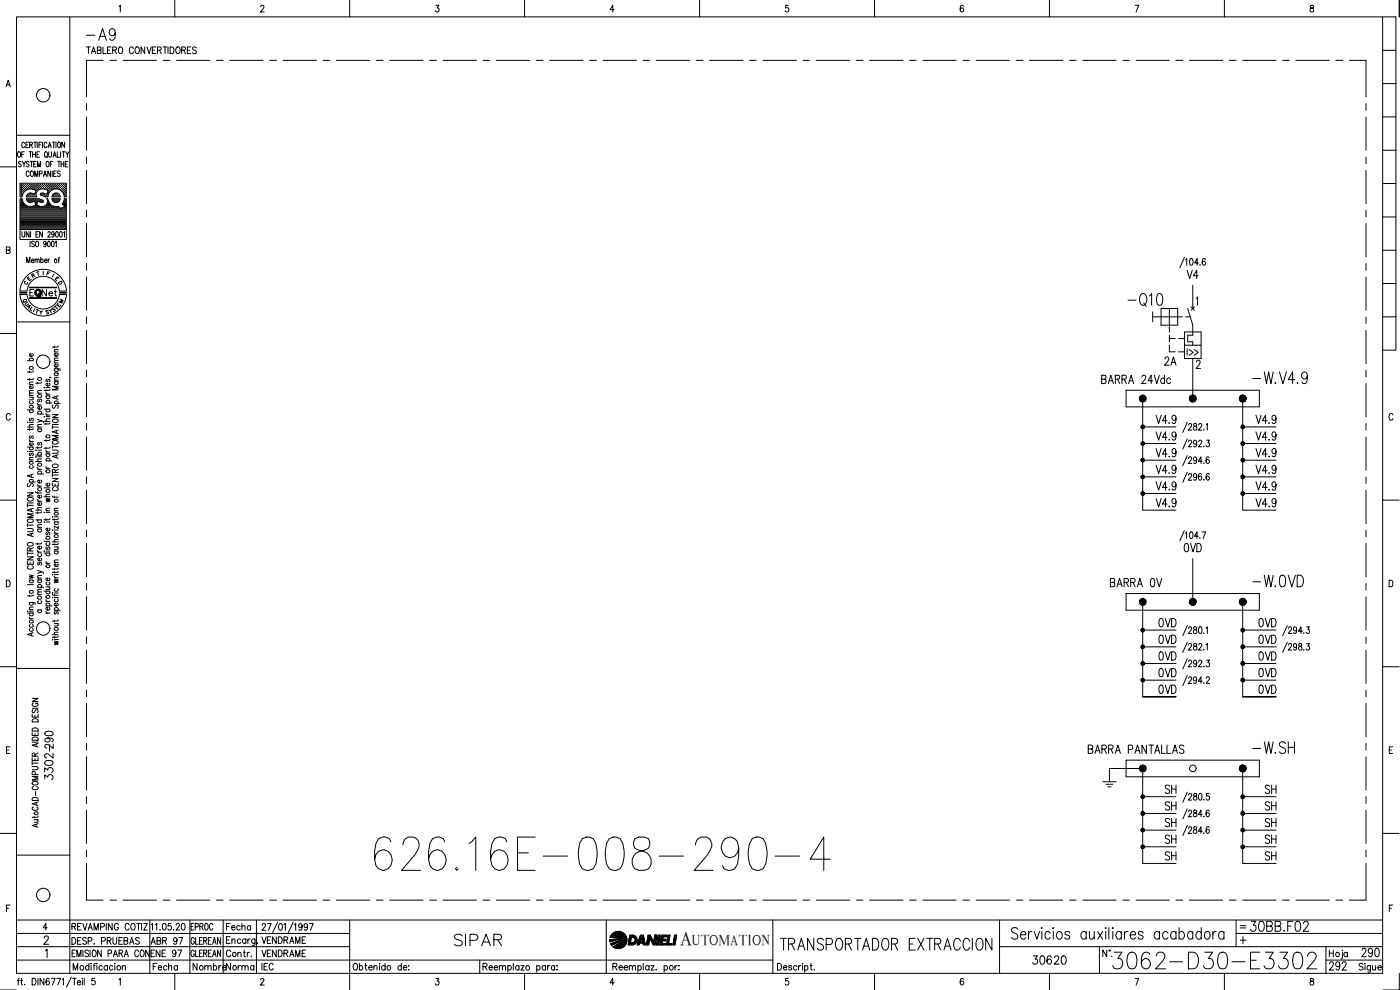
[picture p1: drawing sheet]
<svg xmlns="http://www.w3.org/2000/svg" width="420mm" height="297mm" viewBox="0 0 420 297" stroke-linecap="round" stroke-linejoin="round" font-family="sans-serif">
<defs><g id="words">
<text font-size="15.4" x="111.1" y="262.5">626.16E-008-290-4</text>
<text font-size="8.8" x="332.7" y="291.7">3062-D30-E3302</text>
<text font-size="7.5" x="337.3" y="93.1">-Q10</text>
<g font-size="7.1">
<text x="24.7" y="13.4">-A9</text>
<text x="374.6" y="116.4">-W.V4.9</text>
<text x="374.6" y="177.4">-W.0VD</text>
<text x="374.6" y="227.2">-W.SH</text>
<text x="135.1" y="285">SIPAR</text>
<text x="232.8" y="286.5">TRANSPORTADOR EXTRACCION</text>
</g>
<text font-size="6.6" x="373.9" y="280.8">30BB.F02</text>
<g font-size="6.2">
<text x="308.7" y="290.7">30620</text>
<text x="397.6" y="292.5">292</text>
</g>
<text font-size="5.9" x="204.1" y="283.5">A</text>
<g font-size="5.7">
<text x="354.9" y="84.7">V4</text>
<text x="348.2" y="110.8">2A</text>
<text x="354.2" y="166.9">0VD</text>
<text x="346.4" y="189.4">0VD</text>
<text x="376.8" y="189.4">0VD</text>
<text x="346.4" y="194.4">0VD</text>
<text x="376.8" y="194.4">0VD</text>
<text x="346.4" y="199.3">0VD</text>
<text x="376.8" y="199.3">0VD</text>
<text x="346.4" y="209.2">0VD</text>
<text x="346.4" y="204.3">0VD</text>
<text x="376.8" y="209.2">0VD</text>
<text x="376.8" y="204.3">0VD</text>
<text x="16.9" y="225.8" transform="rotate(-90 16.9 225.8)">290</text>
<text x="325.3" y="227.2">BARRA PANTALLAS</text>
<text x="16.9" y="235.3" transform="rotate(-90 16.9 235.3)">3302-</text>
<text x="348.5" y="239.2">SH</text>
<text x="378.5" y="239.2">SH</text>
<text x="348.5" y="244.1">SH</text>
<text x="378.5" y="244.1">SH</text>
<text x="348.5" y="249.4">SH</text>
<text x="378.5" y="249.4">SH</text>
<text x="348.5" y="254.4">SH</text>
<text x="378.5" y="254.4">SH</text>
<text x="348.5" y="259.3">SH</text>
<text x="378.5" y="259.3">SH</text>
<text x="407.5" y="288.2">290</text>
</g>
<g font-size="5.3">
<text x="44.1" y="284.7">ABR 97</text>
<text x="56.8" y="292.5">Nombre</text>
<text x="66.7" y="292.5">Norma</text>
</g>
<g font-size="4.9">
<text x="11.3" y="90">Net</text>
<text x="56.1" y="280.1">EPROC</text>
<text x="66.7" y="280.1">Fecha</text>
<text x="44.1" y="288.2">ENE 97</text>
<text x="77.3" y="288.2">VENDRAME</text>
<text x="77.3" y="292.1">IEC</text>
</g>
<text font-size="4.4" x="207.8" y="283.5">UTOMATION</text>
<g font-size="4">
<text x="7.1" y="85.4">E</text>
<text x="16.2" y="86.4">D</text>
<text x="5.6" y="92.1">Q</text>
<text x="6.3" y="92.8">U</text>
<text x="6.7" y="93.8">A</text>
<text x="10.6" y="95.6">Y</text>
<text x="14.5" y="94.5">S</text>
<text x="16.6" y="92.1">M</text>
</g>
<g font-size="3.5">
<text x="12.7" y="83.6">F</text>
<text x="6" y="86.4">C</text>
<text x="371.1" y="279.8">=</text>
</g>
</g></defs>
<!-- layer: DCA_A3E2|CART -->
<g fill="none" stroke="#000" stroke-width=".3">
<path d="M5 5.1h410v286.9h-410zM21 5.1v286.9M35.7 2l.4-.4v2M52.5 .1v5M78.2 2.1l.3-.5 .5 .1 .2 .3-.2 .7-.9 .9h1.2M104.9 .1v5M130.8 1.6h.9l-.5 .8a.6 .6 0 0 1 .5 .9 .6 .6 0 0 1-1.1-.1M157.4 .1v5M184.3 2.9h-1.2l.8-1.3v2M210 .1v5M236.6 1.6h-.8l-.1 .8a.63 .63 0 0 1 .9 .1 .63 .63 0 0 1-.1 .9 .63 .63 0 0 1-.9-.2M262.5 .1v5"/>
<path d="M289.1 1.9l-.4-.3a1.12 1.12 0 0 0 .1 2 .56 .56 0 0 0 .5-.6 .56 .56 0 0 0-.5-.5 .56 .56 0 0 0-.6 .4M315 .1v5M340.7 1.6h1.1l-.8 2M367.5 .1v5M393.3 1.7v.6a.79 .79 0 0 1 .8 .3 .79 .79 0 0 1 0 .9 .65 .65 0 0 1-1-.4 .65 .65 0 0 1 .9-.7l.2-.3-.1-.4zM415 5.1h3.9v100h-3.9M415 15.1h3.9M419.9 .1v5M1.8 26.1l.7-2 .6 2M2.1 25.4h.8M415 35.1h3.9M415 25.1h3.9"/>
<path d="M0 50.1h5M5 40.6h16M5.5 45.6l.1-.1a.86 .86 0 0 1 .6 .9 .86 .86 0 0 1-.6 .8 1.2 1.2 0 0 1-.1-1.6zM6.1 56.9h.1M6.1 56.3h.1M6.1 55.7h.1M6.1 57.6h.1M6.1 58.2h.1M6.1 58.8h.1M6.1 59.8h.4M6.3 57.2h.2M6.3 56.6h.2"/>
<path d="M6.3 56h.2M6.3 55.3h.2M6.3 57.9h.2M6.3 58.5h.2M6.3 48.7a.41 .41 0 0 0-.6-.2 .41 .41 0 0 0 .1 .6l.3 .2a.43 .43 0 0 1 .1 .7 .43 .43 0 0 1-.7-.2M6.4 55.2v.2M6.4 55.9v.1M6.4 56.5v.2M6.4 57.1v.2M6.4 57.8v.1M6.4 58.4v.2M6.5 46.3h.5"/>
<path d="M6.6 59.6h-.6v9.3h13.9v-9.3h-.6M6.6 56.3h.2M6.6 55.7h.2M6.6 57.6h.2M6.7 59.6l.1 .7M6.7 56.8l.1 .1M6.7 58.1l.1 .1M6.7 55.6v.1M6.7 56.2v.2M6.7 57.5v.1M6.7 48.4l.5 .8 .5-.8M6.9 57.2h.2"/>
<path d="M6.9 56.6h.2M6.9 56h.2M6.9 55.3h.2M7 55.2v.2M7 55.9v.1M7 56.5v.2M7 57.1v.2M7.2 49.2v.9M7.3 56.9h.1M7.3 56.3h.1M7.3 55.7h.1M7.3 45.5h-.8v1.7"/>
<path d="M7.3 55.6v.1M7.3 56.2v.2M7.3 56.8v.2M7.4 43l-.3-.3a.86 .86 0 0 0-.6 .8 .86 .86 0 0 0 .6 .8l.3-.4M7.6 56.6h.1M7.6 56h.1M7.6 55.3h.1M7.7 55.2v.2M7.7 55.9v.1M7.7 56.5v.2M7.8 43.5h.5M7.9 59.6h3.7"/>
<path d="M7.9 59.6l.1 .3M7.9 56.9h.1M7.9 56.3h.1M7.9 55.7h.1M8 55.6v.1M8 56.2v.2M8 56.8v.1M8 59.9l.7 .8M8 59.8h3.6M8 58.8h.1M8.2 56.6h.2M8.2 56h.2"/>
<path d="M8.2 55.3h.2M8.2 58.5h.2M8.3 55.2v.2M8.3 55.9v.1M8.3 56.5v.2M8.3 58.4v.2M8.6 42.7h-.8v1.6h.8M8.6 56.3h.1M8.6 55.7h.1M8.6 58.8h.1M8.6 58.2h.1M8.6 55.6v.1"/>
<path d="M8.6 56.2v.2M8.6 58.7v.2M8.7 48.7l-.3-.3-.5 .3 .1 .4 .7 .5-.3 .5-.5-.3M8.7 45.5h.8M8.8 51.7a.47 .47 0 0 0-.6-.4 .47 .47 0 0 0-.3 .6v.4a.47 .47 0 0 0 .3 .6 .47 .47 0 0 0 .6-.3M8.8 56.6h.2M8.8 56h.2M8.8 55.3h.2M8.8 58.5h.2M8.9 43.5l.7-.1v-.7h-.7v1.6M8.9 55.2v.2M8.9 55.9v.1"/>
<path d="M8.9 56.5v.1M8.9 58.4v.2M9.1 48.4h.8M9.1 45.5v1.7M9.2 56.3h.1M9.2 55.7h.1M9.2 58.2h.1M9.2 58.8h.1M9.2 55.6v.1M9.2 56.2v.2M9.2 58.1v.1M9.2 58.7v.2"/>
<path d="M9.3 43.5l.4 .8M9.4 51.3a.86 .86 0 0 1 .7 .8 .86 .86 0 0 1-.7 .8 1.14 1.14 0 0 1 0-1.6zM9.5 58h-.8M9.5 58l.9 .3 .4-1.2-.9-.3a2.51 2.51 0 0 0-3.2 2.3M9.5 48.4v1.7M9.5 56.6h.2M9.5 56h.2M9.5 55.3h.2M9.5 58.5h.2M9.6 55.2v.2M9.6 55.9v.1M9.6 56.5v.1"/>
<path d="M9.6 58.4v.2M9.8 46.3h.8M9.8 45.5v1.7M9.8 56.3h.1M9.8 55.7h.1M9.8 58.8h.1M9.9 58.2h.1M9.9 55.6v.1M9.9 56.2v.2M9.9 58.7v.2M10.1 42.7h.9M10.1 49.2h.5"/>
<path d="M10.1 56.6h.2M10.1 56h.2M10.1 55.3h.2M10.1 58.5h.2M10.2 55.2v.2M10.2 55.9v.1M10.2 56.5v.2M10.2 58.4v.2M10.4 52.9v-1.6l.5 1.6 .4-1.6v1.6M10.5 56.9h.1M10.5 56.3h.1M10.5 55.7h.1"/>
<path d="M10.5 58.8h.1M10.5 55.6v.1M10.5 56.2v.2M10.5 56.8v.1M10.5 58.7v.2M10.5 42.7v1.6M10.6 58.2h.1M10.6 45.5v1.7M10.8 56.6h.1M10.8 56h.1M10.8 55.3h.1M10.8 55.2v.2"/>
<path d="M10.8 55.9v.1M10.8 56.5v.2M10.9 48.4h-.8v1.7h.8M10.9 57.2h.1M11.1 46.3h.5M11.1 56.3h.1M11.1 55.7h.1M11.1 56.8l.1 .1M11.1 55.6v.1M11.1 56.2v.2M11.2 42.7v1.6M11.3 50.1v-1.7l.4 1.7 .5-1.7v1.7"/>
<path d="M11.4 56.6h.2M11.4 56h.2M11.4 55.3h.2M11.5 55.2v.2M11.5 55.9v.1M11.5 56.5v.2M11.5 57.1a1.46 1.46 0 0 0-.4 2h-3.2l.2-.7 .6-.4M11.6 59.6l.2 .1M11.7 43.5h.4M11.7 56.3h.2M11.7 55.7h.2M11.8 55.6v.1"/>
<path d="M11.8 56.2v.2M11.8 59.7l1.1 .4 .1 .5-.3 .1M11.8 52.1h.7v-.7l-.7-.1v1.6M11.9 45.5h-.8v1.7h.8M12 56.6h.2M12 56h.2M12 55.3h.2M12.1 55.2v.2M12.1 55.9v.1M12.1 56.5v.2M12.2 58.5l1 .4M12.4 56.3h.1"/>
<path d="M12.4 55.7h.1M12.4 58.1l.1 .1M12.4 55.6v.1M12.4 56.2v.2M12.4 42.7h-.7v1.6M12.7 56.6h.1M12.7 56h.1M12.7 55.3h.1M12.7 58.5h.1M12.7 42.7v1.6M12.7 55.2v.2M12.7 55.9v.1"/>
<path d="M12.7 56.5v.1M12.7 58.4v.2M13 56.3h.1M13 55.7h.1M13 58.2h.1M13 52.9l.5-1.6 .5 1.6M13 55.6v.1M13 56.2v.2M13 58.1v.1M13.1 58l-.3-.1a.42 .42 0 0 0-.6 .1 .42 .42 0 0 0 0 .5M13.2 52.4h.6M13.3 56.6h.2"/>
<path d="M13.3 56h.2M13.3 55.3h.2M13.3 58.5h.2M13.4 55.2v.2M13.4 55.9v.1M13.4 56.5v.2M13.4 58.4v.2M13.5 56.8l.9 .3-.3 1.2-1-.3M13.5 56.8l-1.1-.1-.9 .3M13.5 45.6l.2-.1a.86 .86 0 0 1 .6 .9 .86 .86 0 0 1-.6 .8 1.2 1.2 0 0 1-.2-1.6zM13.6 56.3h.2M13.6 55.7h.2"/>
<path d="M13.6 58.8h.2M13.7 55.6v.1M13.7 56.2v.2M13.7 58.7v.2M13.8 46.9l.4 .5M13.9 56.6h.2M13.9 56h.2M13.9 55.3h.2M13.9 58.5h.2M14 48.5l.1-.1a.86 .86 0 0 1 .7 .8 .86 .86 0 0 1-.7 .9 1.2 1.2 0 0 1-.1-1.6zM14 55.2v.2M14 55.9v.1"/>
<path d="M14 56.5v.2M14 58.4v.2M14.1 59.6a1.69 1.69 0 0 1-.4 1.9 1.69 1.69 0 0 1-1.9 .4M14.1 43a.47 .47 0 0 0-.6-.3 .47 .47 0 0 0-.3 .6v.4a.47 .47 0 0 0 .3 .6 .47 .47 0 0 0 .6-.4M14.1 59.6h.2M14.3 58.8h.1M14.3 56.9h.1M14.3 56.3h.1M14.3 55.7h.1M14.3 58.2h.1M14.3 55.6v.1M14.3 56.2v.2"/>
<path d="M14.3 56.8v.2M14.3 58.1v.1M14.4 59.6l.1 .7M14.4 57.6h.1M14.4 44.3l.5-1.6 .5 1.6M14.6 57.2h.1M14.6 56.6h.1M14.6 56h.1M14.6 55.3h.1M14.6 45.5v1.2l.4 .5 .5-.5v-1.2M14.6 43.8h.6M14.6 57.8v.1"/>
<path d="M14.6 55.2v.2M14.6 55.9v.1M14.6 56.5v.2M14.6 57.1v.2M14.9 56.3h.1M14.9 55.7h.1M14.9 56.8l.1 .1M14.9 55.6v.1M14.9 56.2v.2M15 57.5a2.47 2.47 0 0 1 2.7-.7 2.47 2.47 0 0 1 1.6 2.3h.6v-4.1h-13.9v4.1h.6M15.1 49.2h.4M15.1 57.5l-.7 1.6h-.8l-.4-.2"/>
<path d="M15.2 51.3v1.6l-.8-1.6v1.6M15.2 56.6h.2M15.2 56h.2M15.2 55.3h.2M15.3 55.2v.2M15.3 55.9v.1M15.3 56.5v.2M15.5 56.3h.2M15.5 55.7h.2M15.6 59.6h2.5M15.6 56.8l-.1 .1M15.6 55.6v.1"/>
<path d="M15.6 56.2v.2M15.6 59.6l.1 .3M15.7 51.3v1.6M15.7 59.9l.3 .5M15.7 59.8h2.2M15.7 42.7h.9M15.8 48.4h-.7v1.7M15.8 56.6h.2M15.8 56h.2M15.8 55.3h.2M15.9 47.2l.5-1.7 .4 1.7M15.9 55.2v.2"/>
<path d="M15.9 55.9v.1M15.9 56.5v.2M16 58.3l-.4 .8h2.5a1.23 1.23 0 0 0-.9-1.1 1.23 1.23 0 0 0-1.3 .3M16 58.5l-.1 .1M16.1 46.6h.6M16.1 42.7v1.6M16.1 52.1h.5M16.2 56.3h.1M16.2 55.7h.1M16.2 58.8h.1M16.2 55.6v.1M16.2 56.2v.2"/>
<path d="M16.2 58.2h.1M16.2 58.7v.2M16.3 58.2h.1M16.5 56.6h.1M16.5 56h.1M16.5 55.3h.1M16.5 58.5h.1M16.6 55.2v.2M16.6 55.9v.1M16.6 56.5v.1M16.6 58.4v.2M16.8 42.7v1.6"/>
<path d="M16.8 56.3h.1M16.8 55.7h.1M16.8 58.2h.1M16.8 58.8h.1M16.8 55.6v.1M16.8 56.2v.2M16.8 58.1v.1M16.8 58.7v.2M16.9 51.3h-.8v1.6h.8M17.1 56.6h.2M17.1 56h.2M17.1 55.3h.2"/>
<path d="M17.1 58.5h.2M17.2 45.5v1.7h.7M17.2 55.2v.2M17.2 55.9v.1M17.2 56.5v.1M17.2 58.4v.2M17.3 48.4h.8M17.4 56.3h.2M17.4 55.7h.2M17.4 58.8h.2M17.5 42.7h.1a.86 .86 0 0 1 .6 .8 .86 .86 0 0 1-.6 .8 1.2 1.2 0 0 1-.1-1.6zM17.5 55.6v.1"/>
<path d="M17.5 56.2v.2M17.5 58.7v.2M17.7 48.4v1.7M17.7 56.6h.2M17.7 56h.2M17.7 55.3h.2M17.8 55.2v.2M17.8 55.9v.1M17.8 56.5v.2M18 59.9l-.9 .8h-.6l-.6-.3M18.1 59.6l-.1 .3M18.1 51.5l-.6-.2-.3 .2 .1 .3a.7 .7 0 0 1 .6 1.1h-.4l-.3-.2"/>
<path d="M18.1 56.3h.1M18.1 55.7h.1M18.1 56.8l.1 .1M18.1 55.6v.1M18.1 56.2v.2M18.2 45.5v1.7M18.3 49.2h.8M18.3 48.4v1.7M18.4 56.6h.1M18.4 56h.1M18.4 55.3h.1M18.5 57.1v.1"/>
<path d="M18.5 55.2v.2M18.5 55.9v.1M18.5 56.5v.2M18.7 45.5h.8M18.7 56.9h.1M18.7 56.3h.1M18.7 55.7h.1M18.8 55.6v.1M18.8 56.2v.2M18.8 56.8v.2M18.8 57.5v.1M18.8 57.6h.1"/>
<path d="M19 57.2h.2M19 56.6h.2M19 56h.2M19 55.3h.2M19 57.9h.2M19.1 45.5v1.7M19.1 55.2v.2M19.1 55.9v.1M19.1 56.5v.2M19.1 57.1v.2M19.1 57.8v.1M19.1 48.4v1.7"/>
<path d="M19.3 59.6l-.2 .7M19.3 56.3h.2M19.3 55.7h.2M19.3 57.6h.2M19.4 42.7v1.6l-.9-1.6v1.6M19.4 56.8l.1 .1M19.4 58.1l.1 .1M19.4 58.8h.1M19.4 55.6v.1M19.4 56.2v.2M19.4 57.5v.1M19.4 58.7v.2"/>
<path d="M19.4 59.8h.4M19.6 49.2h.5M19.6 57.2h.2M19.6 56.6h.2M19.6 56h.2M19.6 55.3h.2M19.6 57.9h.2M19.6 58.5h.2M19.7 45.5l.5 .8 .5-.8M19.7 55.2v.2M19.7 55.9v.1M19.7 56.5v.2"/>
<path d="M19.7 57.1v.2M19.7 57.8v.1M19.7 58.4v.2M20.2 46.3v.9M20.4 48.4h-.8v1.7h.8M415 55.1h3.9M415 45.1h3.9M1.9 75l1-.1 .1-.2-.1-.5-1-.1v2l1.1-.2v-.5l-.4-.4M6 68.9v3h13.9v-3M6.1 64.5h13.7M6.1 64.2h13.7M6.1 63.9h13.7"/>
<path d="M6.1 63.6h13.7M6.1 63.3h13.7M6.1 62.9h13.7M6.1 62.6h12.1M6.1 62.3h11.7M6.1 62h2.3M6.1 61.7h1.6M6.1 61.4h1.2M6.1 61h1M6.1 60.7h.8M6.1 60.4h.6M6.1 60.1h.5"/>
<path d="M6.1 64.8h13.7M6.1 65.2h13.7M6.1 65.5h13.7M6.1 65.8h13.7M6.1 66.1h13.7M6.1 66.4h13.7M6.1 66.7h13.7M6.1 67.1h13.7M6.1 67.4h13.7M6.1 67.7h13.7M6.1 68h13.7M6.1 68.4h13.7"/>
<path d="M6.1 68.7h13.7M6.6 69.5v1.4l.3 .2 .5-.2v-1.4M6.8 60.4l.4 .6a2.47 2.47 0 0 0 2.7 .9l.8-.3-.3-1.2-1.1 .4-.6-.1M8 78.8v-1.6l.5 1.6 .5-1.6v1.6M8.1 60.1h4.5M8.4 60.4h1.7M8.7 69.5v1.6l-.8-1.6v1.6M9 72.4v1.6M9.2 69.5v1.6M9.4 78.2h.7l-.1-.4a.5 .5 0 0 0-.6 .5 .5 .5 0 0 0 .6 .5l.1-.2M9.8 62h2.1M10.3 72.6l-.3-.2-.5 .2 .1 .4 .6 .3 .1 .5-.3 .2-.5-.2"/>
<path d="M10.5 78l.3-.3 .3 .1v1M10.5 77.7v1.1M10.5 60.4h.7M10.6 60.7h.5M10.7 61h.3M10.7 61.7h.3M10.8 61.4h.2M10.8 70.3h.5M10.9 72.5l.1-.1a.86 .86 0 0 1 .6 .8 .86 .86 0 0 1-.6 .8 1.2 1.2 0 0 1-.1-1.5zM11.1 78l.3-.3 .3 .1 .1 1M11.6 69.5h-.8v1.6h.8M11.6 60.4h1.4"/>
<path d="M12.2 78l.2-.2a.46 .46 0 0 1 .6 .5 .46 .46 0 0 1-.8 .3M12.2 77.2v1.6M12.7 60.8l-1.4-.4-.3 1.2 .8 .2M12.7 69.5v1.6l-.8-1.6v1.6M13.3 62h2.8M13.4 78.2h.7l-.1-.4a.46 .46 0 0 0-.6 .5 .46 .46 0 0 0 .7 .3M13.8 61.7h1.6M13.8 72.9l-.1 .4a.42 .42 0 0 1-.6-.5 .42 .42 0 0 1 .7-.2v1.1l-.3 .3-.4-.2M14.1 61.4h.9M14.3 61h.5M14.4 60.7h.2M14.4 60.4h.1"/>
<path d="M14.4 69.9l.1-.3 .4-.1 .2 .5-.8 1.1h.9M14.4 72.5l.2-.1a.96 .96 0 0 1 0 1.6l-.3-.3zM14.4 77.7v1.1M14.5 60.4l.6 .8M14.9 77.7l-.3 .1-.2 .4M15 61.2a3.1 3.1 0 0 0 2.6 .8l.7 .6 1-.6M15.6 72.5l.2-.1a.96 .96 0 0 1 0 1.6l-.3-.3zM15.8 60.1h2M16.1 60.4h1.4M16.3 70l-.2 .4a.42 .42 0 0 1-.6-.4 .42 .42 0 0 1 .7-.2v1.1l-.3 .2-.4-.2M16.6 72.7l.3-.3v1.6M16.8 69.6l.2-.1a.96 .96 0 0 1 0 1.6l-.3-.2z"/>
<path d="M17.4 77.7h.5M17.9 77.2l-.3 .3v1.3M18 69.6l.2-.1a.96 .96 0 0 1 0 1.6l-.3-.2zM18.4 62.6h1.4M18.6 61.2l.8 .7M18.9 61h.9M18.9 62.3h.9M18.9 61.4h.9M19 69.8l.3-.3v1.6M19 60.7h.8M19.2 60.4l-.6 .8M19.2 61.7h.6"/>
<path d="M19.2 60.4h.6M19.3 60.1h.5M19.5 62h.3M415 75.1h3.9M415 65.1h3.9M5 96.6h16M6 87.3a7 7 0 0 1 7-6.5 7 7 0 0 1 7 6.5M6 88.3a7 7 0 0 0 7 6.5 7 7 0 0 0 7-6.5M8.1 87.3a4.9 4.9 0 0 1 4.9-4.4 4.9 4.9 0 0 1 4.8 4.4M8.1 88.3a4.9 4.9 0 0 0 4.9 4.4 4.9 4.9 0 0 0 4.8-4.4M8.9 86.2h8.1v.1h-8.1M8.9 89.3h8.1v.2h-8.1z"/>
<path d="M9 86.3h7.9M9 89.4h7.9M10.2 86.9h-1.2v1.9M11.6 81.5l-.6 .2M415 95.1h3.9M415 85.1h3.9M0 100.1h5M8.2 108.2h1.8M8.8 111.3v.5M8.8 113.6v.5M8.8 119.2h1.2M8.8 118.6h1.2"/>
<path d="M8.8 115.4h1.2M9.1 108.2a.55 .55 0 0 1 .2-.9 .55 .55 0 0 1 .7 .7l-.3 .2M9.7 119.2l.3 .3-.1 .4-1.1 .1M9.7 115.8l.2 .1a.52 .52 0 0 1-.5 .7 .52 .52 0 0 1-.4-.7l.3-.1v.8M9.7 106.1l.2 .1a.51 .51 0 0 1-.5 .7 .51 .51 0 0 1-.4-.7l.3-.1v.8M10 117.9l-1.1 .1-.1 .3 .3 .3M10 117.2h-1.1l-.1 .3 .3 .4M10 114.6l-1.1 .1-.1 .3 .3 .4M10 113.5l-.3 .4h-1.5M10 111.2l-.3 .4h-1.5M11.3 114.7v.5M11.3 118h1.2"/>
<path d="M11.6 119.8l-.3 .3 .3 .5 .4-.8h.4l.1 .5-.3 .3M12.5 117.2h-1.1l-.1 .4 .3 .4M12.5 114.6l-.4 .4h-1.4M13.2 116.3h.2zM13.8 117.7l.1 .4 .4 .2M13.8 116.9v.4M13.8 118.8h1.2M13.8 118.3h1.2M13.8 116.3h1.2M14.1 118.8l-.2 .1a.52 .52 0 0 0 .5 .7 .52 .52 0 0 0 .3-.8M14.1 113.8l-.3 .2 .3 .5 .4-.7h.4l.1 .4-.3 .3M14.7 115l.2 .1a.52 .52 0 0 1-.5 .7 .52 .52 0 0 1-.4-.8h.3v.8"/>
<path d="M14.9 113.2v.2v-.2l.4 .2M15 116.8l-.1 .3h-1.7M16.3 110.6l1.6 .1 .1 .5M16.3 103.8v.5M16.3 114.5h1.2M16.3 114.1h1.2M16.3 111.9h1.2M16.3 108.9h1.2M16.3 105.6h1.2M16.6 114.5l-.2 .2a.53 .53 0 0 0 .5 .7 .53 .53 0 0 0 .5-.7l-.2-.2M16.6 111.9l-.2 .2a.51 .51 0 0 0 .6 .7 .51 .51 0 0 0 .2-.9M16.6 110.6a.55 .55 0 0 0 .2 1 .55 .55 0 0 0 .7-.7l-.3-.3"/>
<path d="M16.9 118.9v.7M17.2 109.3a.48 .48 0 0 1 0 .7 .48 .48 0 0 1-.6 .1 .48 .48 0 0 1-.1-.7l.3-.1v.8M17.2 106l.2 .2a.52 .52 0 0 1-.5 .7 .52 .52 0 0 1-.4-.8l.3-.1v.9M17.5 118.7l-1.8 .6 1.8 .5M17.5 115.9h-1.8l1.8 .5-1.8 .6h1.8M17.5 113.3l-1.1 .1-.1 .3 .3 .4M17.5 108.1l-1.1 .1-.1 .4 .3 .3M17.5 107.4l-1.1 .1-.1 .3 .3 .3M17.5 104.9h-1.1l-.1 .4 .3 .3M17.5 103.8l-.4 .3h-1.4M3.1 124.5a.63 .63 0 0 0-.8-.4 .63 .63 0 0 0-.4 .7v.5a.63 .63 0 0 0 .4 .8 .63 .63 0 0 0 .8-.5M8.2 135.5h.2z"/>
<path d="M8.2 126.7h.2zM8.2 128.1h1.8M8.2 134.1h1.8M8.2 123h1.8M8.8 131.9l.1 .3 .4 .2M8.8 128.6v.5M8.8 138h1.2M8.8 135.5h1.2M8.8 132.4h1.2M8.8 126.7h1.2M9.1 139.7l-.2 .2a.53 .53 0 0 0 .5 .6 .53 .53 0 0 0 .5-.6l-.2-.2M9.1 135.9l-.3 .3 .1 .4h.3l.3-.6 .2-.1 .3 .3-.3 .5"/>
<path d="M9.1 134.1l-.2 .2a.51 .51 0 0 0 .6 .7 .51 .51 0 0 0 .2-.9M9.1 130.8l-.3 .2 .1 .5h.3l.3-.6 .2-.1 .3 .2-.3 .6M9.1 125.5l-.3 .3 .3 .5 .4-.7h.4l.1 .4-.3 .3M9.1 123l-.2 .1a.51 .51 0 0 0 .6 .7 .51 .51 0 0 0 .2-.8M9.1 120.4a.55 .55 0 0 0 .2 .9 .55 .55 0 0 0 .7-.7l-.3-.2M9.7 132.9l.2 .1a.52 .52 0 0 1-.5 .7 .52 .52 0 0 1-.4-.8h.3v.8M10 137.2l-1.1 .1-.1 .4 .3 .3M10 128.6l-.3 .3h-1.5M10 127.4l-1.1 .1-.1 .3 .3 .3M10.7 137.1h.2zM10.7 135.1h.2zM10.7 138.5h1.8"/>
<path d="M10.7 136.6h1.8M11.3 125.8l1.2 .5-1.2 .4M11.3 120.9l.1 .4 .4 .2M11.3 134.1v.5M11.3 137.1h1.2M11.3 135.1h1.2M11.3 128.7h1.2M11.3 128.2h1.2M11.3 124.2h1.8M11.3 121.5h1.2M11.6 136.6a.51 .51 0 0 1-.1-.8 .51 .51 0 0 1 .8 0 .51 .51 0 0 1-.1 .8M11.6 132.7l-.3 .3 .1 .5h.3l.3-.7 .2-.1 .3 .3-.3 .5"/>
<path d="M11.6 128.7a.49 .49 0 0 0-.1 .7 .49 .49 0 0 0 .7 0 .49 .49 0 0 0 0-.7M11.6 124.2a.51 .51 0 0 1-.1-.7 .51 .51 0 0 1 .8 0 .51 .51 0 0 1-.1 .7M12.2 121.9a.5 .5 0 0 1 .1 .8 .5 .5 0 0 1-.7 0 .5 .5 0 0 1 0-.8h.2v.9M12.5 137.7l-1.1 .1-.1 .3 .3 .4M12.5 134l-.4 .4h-1.4M12.5 127.4h-1.1l-.1 .4 .3 .4M12.5 126.3l.5 .2 .1 .3M13.2 125h.2zM13.2 126.4h1.8M13.2 122.8h1.8M13.8 140l.1 .3 .4 .2M13.8 135.1l.1 .3 .4 .2"/>
<path d="M13.8 123.9l.1 .4 .4 .2M13.8 126.9v.5M13.8 131.9v.5M13.8 134.2v.5M13.8 138.3h1.8M13.8 136.1h1.2M13.8 135.6h1.2M13.8 125h1.2M13.8 124.5h1.2M13.8 120.9h1.8M14.1 138.3l-.2-.1a.52 .52 0 0 1 .5-.8 .52 .52 0 0 1 .3 .9M14.1 136.1l-.2 .2a.52 .52 0 0 0 .5 .7 .52 .52 0 0 0 .3-.9"/>
<path d="M14.1 122.8l-.2 .1a.51 .51 0 0 0 .6 .7 .51 .51 0 0 0 .2-.8M14.1 120.9l-.2-.1a.52 .52 0 0 1 .5-.7 .52 .52 0 0 1 .3 .8M15 134.1l-.1 .3-1.7 .1M15 131.8l-.4 .4h-1.4M15 126.9l-.4 .3h-1.4M15 125.6l-1.1 .1-.1 .4 .3 .3M15.7 135h1.3l.5 .5-.1 .3-.4 .2h-1.3M15.7 124.4h1.8l-1.8 .9h1.8M15.7 128.1h1.8M15.7 127.6v1M15.7 133.5v1M15.7 134h1.8"/>
<path d="M15.7 127.4h1.8M15.8 139.5a.88 .88 0 0 1 1-.3 .88 .88 0 0 1 .6 .9 .89 .89 0 0 1-1 .3 .89 .89 0 0 1-.6-.9zM15.8 132.4a.88 .88 0 0 1 1-.3 .88 .88 0 0 1 .6 .9 .88 .88 0 0 1-1 .3 .88 .88 0 0 1-.6-.9zM15.8 126a.89 .89 0 0 1 1-.3 .89 .89 0 0 1 .6 .8 .88 .88 0 0 1-1 .4 .88 .88 0 0 1-.6-.9zM16 121.5l-.3 .4 .3 .6 .4-.1 .3-.7h.7l.1 .5-.3 .3M16.3 121.1h1.8M16.6 121.1l-.2-.1a.53 .53 0 0 1 .5-.7 .53 .53 0 0 1 .5 .7l-.2 .1M16.9 129.2v.7M16.9 136.6v.7M17.5 136.4l-1.8 .6 1.8 .5M17.5 130.7h-1.8l1.8 .5-1.8 .6h1.8M17.5 129l-1.8 .6 1.8 .5"/>
<path d="M418 124.5a.61 .61 0 0 0-.7-.4 .61 .61 0 0 0-.4 .7v.5a.61 .61 0 0 0 .4 .7 .61 .61 0 0 0 .7-.4M0 150.1h5M8.2 158.6h1.3l.5 .4-.1 .3-.4 .2h-1.3M8.2 147.9h1.8l-1.8 .9h1.8M8.2 151.2v.9M8.2 157v1M8.2 157.6h1.8M8.2 151.6h1.8M8.2 150.9h1.8M8.3 155.9a.89 .89 0 0 1 1-.3 .89 .89 0 0 1 .6 .9 .88 .88 0 0 1-1 .3 .88 .88 0 0 1-.6-.9zM8.3 149.5a.88 .88 0 0 1 1-.3 .88 .88 0 0 1 .6 .9 .88 .88 0 0 1-1 .3 .88 .88 0 0 1-.6-.9zM8.5 145.1l-.3 .3 .3 .6 .4-.1 .2-.6a.48 .48 0 0 1 .8-.2 .48 .48 0 0 1 0 .8l-.2 .1"/>
<path d="M8.8 144.6h1.8M9.1 144.6a.55 .55 0 0 1 .2-.9 .55 .55 0 0 1 .7 .7l-.3 .2M9.4 142.4v.8M9.4 152.7v.7M10 159.9l-1.8 .6 1.8 .5M10 154.2h-1.8l1.8 .5-1.8 .6h1.8M10 152.5l-1.8 .6 1.8 .5M10 142.2l-1.8 .6 1.8 .5M10.7 147.5l.3 .4h1.5M10.7 156h1.8M10.7 153.1h1.8M11.3 149.8l.1 .3 .4 .3"/>
<path d="M11.3 145.3l.1 .4 .4 .2M11.3 140.2l.1 .4 .4 .2M11.3 147.6v.5M11.3 153.6v.5M11.3 158.7h1.2M11.3 158.2h1.2M11.3 150.4h1.2M11.3 145.9h1.2M11.3 142.2h1.8M11.3 140.8h1.2M11.6 158.7a.51 .51 0 0 0-.1 .8 .51 .51 0 0 0 .8 0 .51 .51 0 0 0-.1-.8M11.6 156a.51 .51 0 0 0-.1 .7 .51 .51 0 0 0 .8 0 .51 .51 0 0 0-.1-.7"/>
<path d="M11.6 142.2a.51 .51 0 0 1-.1-.7 .51 .51 0 0 1 .8 0 .51 .51 0 0 1-.1 .7M12.2 150.8a.5 .5 0 0 1 .1 .7 .5 .5 0 0 1-.7 .1 .5 .5 0 0 1-.1-.7l.3-.1v.9M12.2 148.5a.51 .51 0 0 1 .1 .7 .51 .51 0 0 1-.7 .1 .51 .51 0 0 1-.1-.7l.3-.1v.9M12.2 144a.5 .5 0 0 1 .1 .7 .5 .5 0 0 1-.7 .1 .5 .5 0 0 1-.1-.7l.3-.1v.9M12.5 157.4l-1.1 .1-.1 .4 .3 .3M12.5 153.5l-.4 .4h-1.4M12.5 152.3h-1.1l-.1 .4 .3 .4M13.2 156.6h.2zM13.2 153.7h.2zM13.2 149h1.8M13.2 146.4h1.8M13.8 149.5l1.2 .3-1.2 .2 1.2 .3-1.2 .3"/>
<path d="M13.8 156.6h1.2M13.8 155.6v.6M13.8 153.7h1.2M13.8 153.3h1.2M13.8 140.5h1.2M14.1 159.7l-.3 .3 .1 .4h.3l.3-.6 .2-.1 .3 .3-.3 .5M14.7 158.5a.49 .49 0 0 1 0 .6 .49 .49 0 0 1-.6 .1 .49 .49 0 0 1-.1-.7h.3v.8M14.7 145l.2 .1a.53 .53 0 0 1-.5 .7 .53 .53 0 0 1-.4-.8h.3v.8M15 155.6l-.4 .3h-1.4M15 152.5l-1.1 .1-.1 .3 .3 .4M15 148.3l-1.1 .1-.1 .3 .3 .3M15.7 159h.2z"/>
<path d="M15.7 155.1h.2zM15.7 148.8l.3 .4h1.5M15.7 144.9v.9h1.8v-.9M15.7 143.5h1.8l-1.8 1h1.8M15.7 142.5h1.8M15.7 142v1M16.1 146.2a.54 .54 0 0 0-.4 .7 .54 .54 0 0 0 .7 .4h.4a.54 .54 0 0 0 .7-.4 .54 .54 0 0 0-.4-.7M16.3 159.5l.1 .3 .4 .2M16.3 156.6h1.2M16.3 153.3h1.2M16.3 148.9v.5M16.3 155.6v.5"/>
<path d="M16.3 159h1.2M16.3 155.1h1.2M16.6 156.6a.55 .55 0 0 0 .2 .9 .55 .55 0 0 0 .7-.7l-.3-.2M16.6 141.8l-.1-.8-.6-.1-.2 .9h1.8M16.6 145.3v.5M17.5 157.8v.8l-1.2-.8v.8M17.5 155.6l-.4 .3h-1.4M17.5 152.5l-1.1 .1-.1 .3 .3 .4M17.5 140.8l-.9 .5M415 150.1h4.9M1.9 174.1a1.01 1.01 0 0 1 1.2 1 1.01 1.01 0 0 1-1.2 1zM8.2 168.4v.9h1.8v-.9"/>
<path d="M8.2 167.1h1.8l-1.8 .9h1.8M8.2 175.4h1.8M8.2 166h1.8M8.2 165.6v.9M8.3 163a.88 .88 0 0 1 1-.3 .88 .88 0 0 1 .6 .9 .88 .88 0 0 1-1 .3 .88 .88 0 0 1-.6-.9zM8.6 169.7a.53 .53 0 0 0-.4 .7 .53 .53 0 0 0 .7 .4h.4a.53 .53 0 0 0 .7-.4 .53 .53 0 0 0-.4-.7M8.8 172.5l1.2 .2-1.2 .3 1.2 .3-1.2 .3M8.8 178.5v.5M8.8 174.1h1.2M9.1 174.1l-.2 .1a.53 .53 0 0 0 .5 .7 .53 .53 0 0 0 .5-.7l-.2-.1M9.1 165.3l-.1-.8h-.7l-.1 .8h1.8M9.1 168.8v.5"/>
<path d="M9.4 160.1v.7M10 178.5l-.3 .3h-1.5M10 164.3l-.9 .5M11.3 171.1l1.2 .5-1.2 .4M11.3 165.1l.1 .4 .4 .2M11.3 178.4h1.2M11.3 176.2h1.8M11.3 174h1.2M11.3 173.5h1.2M11.3 165.7h1.2M11.3 162.9v.5M11.6 176.2a.49 .49 0 0 1-.1-.7 .49 .49 0 0 1 .7 0 .49 .49 0 0 1 0 .7"/>
<path d="M11.6 174a.51 .51 0 0 0-.1 .7 .51 .51 0 0 0 .8 0 .51 .51 0 0 0-.1-.7M11.6 168.7l-.3 .3 .3 .5 .4-.7h.4l.1 .4-.3 .3M11.6 166.1a.51 .51 0 0 0-.1 .7 .51 .51 0 0 0 .8 0 .51 .51 0 0 0-.1-.7M12.2 167.4a.5 .5 0 0 1 .1 .8 .5 .5 0 0 1-.7 0 .5 .5 0 0 1 0-.8h.2v.9M12.2 163.9a.5 .5 0 0 1 .1 .7 .5 .5 0 0 1-.7 0 .5 .5 0 0 1 0-.7h.2v.8M12.5 177.6l-1.1 .1-.1 .3 .3 .4M12.5 176.8l-1.1 .1-.1 .4 .3 .3M12.5 172.7h-1.1l-.1 .4 .3 .4M12.5 171.6l.5 .2 .1 .3M12.5 162.8l-.1 .3-1.7 .1M13.2 165.3h.2zM13.2 177.4h1.8"/>
<path d="M13.2 165.9h1.8M13.2 162.4h1.8M13.8 179.9l.1 .3 .4 .3M13.8 168.4l.1 .4 .4 .2M13.8 176.1h1.2M13.8 169h1.2M13.8 165.3h1.2M14.1 177.4l-.2 .1a.52 .52 0 0 0 .5 .7 .52 .52 0 0 0 .3-.8M14.1 174.7l-.2 .1a.52 .52 0 0 0 .5 .8 .52 .52 0 0 0 .3-.9M14.1 165.9a.55 .55 0 0 0 .2 .9 .55 .55 0 0 0 .7-.6l-.3-.3M14.1 164.1l-.3 .3 .3 .5 .4-.7h.4l.1 .4-.3 .3M14.1 162.8a.49 .49 0 0 0-.1 .7 .49 .49 0 0 0 .7 0 .49 .49 0 0 0 0-.7"/>
<path d="M14.6 176.1l.4 .4-.1 .3-1.1 .1M14.7 173.4l.2 .2a.52 .52 0 0 1-.5 .7 .52 .52 0 0 1-.4-.8l.3-.1v.9M15.7 179.3h.2zM15.7 178.3l.3 .3h1.5M15.7 162.6h1.8M15.8 178h.1M15.8 172.3v.2zM16.3 173.8l1.2 .3-1.2 .2 1.2 .3-1.2 .3M16.3 172.8l.1 .4 .4 .2M16.3 165.3h1.2M16.3 163.1v.5M16.3 170.5v.5"/>
<path d="M16.3 171.4v.5M16.3 178.3v.5M16.3 179.3h1.2M16.3 177.9h1.2M16.3 173.4h1.2M16.3 172.4h1.2M16.3 168.8h1.2M16.3 164.1h1.2M16.3 160h1.2M16.6 179.7l-.2 .2a.51 .51 0 0 0 .6 .7 .51 .51 0 0 0 .2-.9M16.6 176.6a.55 .55 0 0 0 .2 .9 .55 .55 0 0 0 .7-.6l-.3-.3M16.6 165.3l-.2 .2a.52 .52 0 0 0 .5 .7 .52 .52 0 0 0 .3-.9"/>
<path d="M17.1 164.1l.4 .4-.1 .3-1.1 .1M17.2 169.2a.49 .49 0 0 1 0 .7 .49 .49 0 0 1-.6 0 .49 .49 0 0 1-.1-.7h.3v.8M17.5 171.4l-.4 .3h-1.4M17.5 170.4l-.4 .4h-1.4M17.5 168l-1.1 .1-.1 .3 .3 .4M17.5 163l-.1 .3-1.7 .1M17.5 161.9h-1.1l-.1 .3 .3 .4M416.9 174.1a1 1 0 0 1 1.1 1 1 1 0 0 1-1.1 1zM8.2 183.4h.2zM8.2 183.9h1.8M8.8 185.1l.1 .3 .4 .3M8.8 180.8h1.6l.1 .6"/>
<path d="M8.8 185.7h1.2M8.8 183.4h1.2M8.8 182.9h1.2M9.1 188.6l-.2 .2a.51 .51 0 0 0 .6 .6 .51 .51 0 0 0 .2-.8M9.1 187.4l-.2 .1a.52 .52 0 0 0 .5 .7 .52 .52 0 0 0 .3-.8M9.1 183.9l-.2 .2a.52 .52 0 0 0 .5 .7 .52 .52 0 0 0 .3-.9M9.1 180.8a.55 .55 0 0 0 .2 .9 .55 .55 0 0 0 .7-.7l-.3-.2M9.4 190v.7M10 189.8l-1.8 .6 1.8 .5M10 182.1l-1.1 .1-.1 .4 .3 .3M11.3 183h1.2M11.6 183a.51 .51 0 0 0-.1 .7 .51 .51 0 0 0 .8 0 .51 .51 0 0 0-.1-.7"/>
<path d="M11.6 180.2a.51 .51 0 0 0-.1 .8 .51 .51 0 0 0 .8 0 .51 .51 0 0 0-.1-.8M13.8 183.4l.1 .4 .4 .2M13.8 184h1.2M13.8 181.8h1.8M13.8 180.5h1.2M14.1 181.8a.49 .49 0 0 1-.1-.7 .49 .49 0 0 1 .7 0 .49 .49 0 0 1 0 .7M14.7 182.2l.2 .2a.53 .53 0 0 1-.5 .7 .53 .53 0 0 1-.4-.8l.3-.1v.9M15.7 190.4h1.8M15.8 191.8v.2zM16.3 192.3l1.2 .3-1.2 .3 1.2 .3-1.2 .2M16.3 191.9h1.2M16.3 186v.5"/>
<path d="M16.3 190.9v.5M16.3 187.1h1.2M16.3 183.1h1.8M16.6 183.5l-.3 .3 .1 .4h.3l.3-.6 .2-.1 .3 .3-.3 .5M16.6 183.1l-.2-.1a.51 .51 0 0 1 .6-.7 .51 .51 0 0 1 .2 .8M17.1 187.1l.4 .3-.1 .4h-1.1M17.2 181l.2 .1a.52 .52 0 0 1-.5 .7 .52 .52 0 0 1-.4-.8h.3v.8M17.5 190.9l-.4 .3h-1.4M17.5 189.7l-1.1 .1-.1 .3 .3 .3M17.5 186l-.4 .3h-1.4M0 200.1h5M5 200.6h16"/>
<path d="M415 200.1h4.9M1.9 225h.7M3 224.1h-1.1v1.9h1.1M416.9 225h.7M418 224.1h-1.1v1.9h1.1M0 250h5M5 256.6h16M415 250h4.9M1.9 272.5h.7M3 271.6h-1.1v1.9M5 276h410M45 276v16"/>
<path d="M57 276v16M67 276v16M77 276v16M104.9 276v21M181.9 276v16M184.1 279.9h3M184.3 279.8h2.6M184.5 279.7h2.1M185 279.6h1.2M231.9 276v16M300 276v16M371 276v8"/>
<path d="M416.9 272.5h.7M418 271.6h-1.1v1.9M0 297h5M5 280.1h99.9M5 284h99.9M5 288.1h226.9M5.2 294.2h.6M5.8 293.5l-.3 .4v1.6M6.2 294.2h.6M6.4 293.5v1.6l.4 .4M7.4 295.3l.1 .1M9.7 293.5a1.01 1.01 0 0 1 1.1 1 1.01 1.01 0 0 1-1.1 1z"/>
<path d="M11.4 293.5v2M13.2 293.5v2l-1.2-2v2M14.8 293.8l-.4-.3a1.12 1.12 0 0 0 0 2 .56 .56 0 0 0 .5-.5 .56 .56 0 0 0-.5-.6 .56 .56 0 0 0-.6 .4M15.4 293.5h1.2l-.9 2M17 293.5h1.2l-.8 2M18.7 293.9l.3-.4v2M21.4 293.1l-1.5 3.1M21.7 293.5h1.2M22.3 293.5v2M23.2 294.8h1l-.2-.5a.58 .58 0 0 0-.8 .6 .58 .58 0 0 0 1 .3M24.7 293.5v.2zM24.7 294.2v1.3"/>
<path d="M25.3 293.5v2M28.4 293.5h-.8v.9a.63 .63 0 0 1 .9 0 .63 .63 0 0 1-.1 .9 .63 .63 0 0 1-.9-.2M35.7 293.9l.4-.3v2M52.5 292v5M78.2 294l.3-.4 .5 .1 .2 .2-1.1 1.7h1.2M130.8 293.6h.9l-.5 .7a.6 .6 0 0 1 .5 1 .6 .6 0 0 1-1.1-.1M144 288.1v3.9M157.4 292v5M183 282.4h.8M183 282.2h1.3M183 282.1h1.8M183 282.5h.3"/>
<path d="M183 282.6v-.6l3-.4 .1 .2-3.1 .8M183.1 281.3h4.6M183.1 282h2.2M183.1 281.2h4.9M183.2 281h4.7M183.2 280.9h4.7M183.2 283.2h1.3M183.3 283.3h.9M183.3 280.7h4.5M183.3 283.4h.6M183.4 280.6h4.3M183.4 283.6h.2"/>
<path d="M183.5 280.5h4.1M183.5 283.6l-.3-.4 3.2-1.2 .2 .2-3.1 1.5M183.5 283.1h1.3M183.6 280.4h3.9M183.7 280.2h3.7M183.9 280.1h3.3M183.9 282.9h1.1M184 284.1h3.2M184.1 281.8h1.7M184.1 284h3.2M184.1 284.3h2.8M184.3 282.8h1"/>
<path d="M184.3 294.9h-1.2l.8-1.3v2M184.3 283.9h3.2M184.4 284.4h2.3M184.5 283.7h3M184.7 282.6h.9M184.7 284.6h1.7M184.8 283.6h2.9M185 282.5h.9M185 283.4h2.7M185 281.7h1.1M185.3 283.3h2.5M185.4 282.4h.8"/>
<path d="M185.5 283.2h2.4M185.7 283.1h2.3M185.8 282.2h.7M185.9 281.4h.7M186 282.9h2M186.1 282.1h.4M186.2 282.8h1.8M186.2 281.8l1.2-.2-1 .3zM186.3 281.8h.4M186.4 282.6h1.7M186.5 281.7h.6M186.7 282.5h1.4"/>
<path d="M186.7 282.2h1.4M186.9 282.4h1.2M186.9 282.1h1.3M186.9 281.4h.4M187 281.6h.2M187.2 282h1M187.4 281.8h.7M187.6 281.6h.5M187.7 281.7h.4M188 281.2l-2 .3-.2-.2h-2.8M188 281.2a2.6 2.6 0 0 0-2.5-1.8 2.6 2.6 0 0 0-2.4 1.9M188.1 281.4a2.64 2.64 0 0 1-1.1 2.8 2.64 2.64 0 0 1-3.1-.1l3-1.7-.2-.2 1.3-.8"/>
<path d="M188.5 283.3h2M188.5 283.4h1.8M188.6 283.2h2.1M188.6 282.9h2.3M188.6 283.1h2.2M188.6 282.8h.6M188.6 282.6h.6M188.7 282.5h.6M188.7 282.4h.6M188.7 282.2h.6M188.7 282.1h.6M188.8 282h.6"/>
<path d="M188.8 281.8h.6M188.8 281.7h.6M188.8 281.6h.6M188.8 281.3h2.2M188.8 281.4h.6M188.9 281.2h2M188.9 281h1.9M188.9 280.9h1.8M189 280.7h1.5M189 280.6h1.2M189.4 281.3l-.2 1.6h.8M190 280.6h-1l-.5 2.9h1.5"/>
<path d="M190 281.3a.78 .78 0 0 1 .6 .7 .78 .78 0 0 1-.6 .8M190 280.6a1.5 1.5 0 0 1 1.2 1.4 1.5 1.5 0 0 1-1.2 1.5M190.2 282.8h.8M190.3 281.4h.8M190.4 282.6h.7M190.5 281.6h.6M190.5 282.5h.6M190.5 282.4h.7M190.5 281.7h.6M190.6 282.2h.6M190.6 281.8h.6M190.6 282.1h.6"/>
<path d="M190.6 282h.6M191.3 283.4h.6M191.3 283.3h.6M191.3 283.2h.6M191.4 283.1h.6M191.4 282.9h2.1M191.5 282.8h2M191.5 282.6h2M191.6 282.5h1.9M191.6 282.4h.6M191.6 282.2h.7M191.7 282.1h.6"/>
<path d="M191.7 282h.7M191.8 281.8h.6M191.8 281.7h.6M191.9 281.6h.6M191.9 281.4h.6M192 281.3h1.2M192 281.2h1.2M192.1 281h1.1M192.1 280.9h1M192.2 280.7h.9M192.2 280.6h.9l.6 2.9h-.6l-.1-.6h-1l-.2 .6h-.6zM192.2 280.6h.9"/>
<path d="M192.6 281.2l.2 1.2h-.6zM192.6 281.4h.7M192.7 281.6h.6M192.7 281.8h.6M192.7 281.7h.6M192.7 282h.7M192.8 282.2h.6M192.8 282.1h.6M192.8 282.4h.7M193 283.1h.6M193 283.2h.6M193 283.3h.6"/>
<path d="M193 283.4h.7M194.1 283.3h.6M194.1 283.4h.5M194.1 283.1h.6M194.1 283.2h.6M194.1 282.8h.7M194.1 282.9h.7M194.2 282.6h.6M194.2 282.5h.6M194.2 282.4h.7M194.3 282.2h.6M194.3 282.1h.6"/>
<path d="M194.3 282h.6M194.3 281.8h.6M194.4 281.7h.5M194.4 281.6h.6M194.4 281.3h1.1M194.4 281.4h1.1M194.4 281.2h1M194.4 281h1M194.5 280.9h.8M194.5 280.7h.7M195.1 281.6h.5M195.2 280.6h-.7l-.5 2.9"/>
<path d="M195.2 281.7h.5M195.2 281.8h.5M195.3 282h.5M195.3 282.1h.6M195.4 282.2h.6M195.5 282.4h.5M195.5 282.5h.6M195.6 282.6h1.2M195.7 282.8h1.1M195.7 282.9h1M195.8 283.1h.9M195.9 283.2h.8"/>
<path d="M195.9 283.3h.8M196 283.4h.6M196.2 282.5h.6M196.2 282.4h.6M196.2 282.2h.6M196.3 282.1h.6M196.3 282h.6M196.3 281.8h.6M196.3 281.7h.6M196.3 281.6h.7M196.4 281.3h.6M196.4 281.4h.6"/>
<path d="M196.4 281.2h.6M196.4 281h.7M196.5 280.9h.6M196.5 280.7h.6M197 283.4h.7M197.1 283.3h.6M197.1 283.1h.6M197.1 283.2h.6M197.1 280.6h-.6h.6l-.5 2.9h-.6l-1-2.1-.4 2.1h-.6l.5-2.9h.7l1 2.1 .3-2.1h.6M197.1 282.8h.7M197.1 282.9h.6M197.2 282.6h.6"/>
<path d="M197.2 282.5h.6M197.2 282.4h.6M197.2 282.2h.7M197.3 282.1h.6M197.3 282h.6M197.3 281.8h.6M197.3 281.7h.7M197.4 281.6h.6M197.4 281.4h.6M197.4 281.3h.6M197.4 281.2h.6M197.4 281h.7"/>
<path d="M197.5 280.9h.6M197.5 280.7h.6M197.5 280.6h.6l-.4 2.9h-.7zM197.5 280.6h.6M198 283.4h1.6M198.1 283.2h1.6M198.1 283.3h1.6M198.1 282.9h.6M198.1 283.1h.6M198.2 282.8h.5M198.2 282.6h.6M198.2 282.5h.6"/>
<path d="M198.2 282.4h.6M198.2 282.2h1.7M198.3 282.1h1.6M198.3 282h1.6M198.3 281.8h1.6M198.3 281.7h.6M198.4 281.6h.5M198.4 281.4h.5M198.4 281.3h.6M198.4 281.2h.6M198.5 281h1.6M198.5 280.9h1.6"/>
<path d="M198.5 280.7h1.6M198.5 280.6h1.7M198.5 280.6h1.7l-.1 .5h-1.1l-.1 .7h1v.5h-1.1l-.1 .8h1l-.1 .4h-1.6zM200 283.4h1.6M200.1 283.2h1.6M200.1 283.3h1.6M200.1 282.9h.6M200.1 283.1h.6M200.2 282.8h.5M200.2 282.6h.5M200.2 282.5h.5M200.2 282.4h.6"/>
<path d="M200.2 282.2h.6M200.3 282.1h.5M200.3 282h.5M200.3 281.8h.6M200.3 281.7h.6M200.4 281.6h.5M200.4 281.4h.5M200.4 281.3h.6M200.4 281.2h.6M200.4 281h.6M200.4 280.9h.6M200.5 280.7h.5"/>
<path d="M200.5 280.6h.6M200.5 280.6h.6l-.4 2.5h1l-.1 .4h-1.6zM202 283.4h.6M202 283.2h.6M202 283.3h.6M202.1 282.9h.6M202.1 283.1h.5M202.1 282.8h.6M202.1 282.6h.6M202.1 282.5h.6M202.1 282.4h.7M202.2 282.2h.6"/>
<path d="M202.2 282.1h.6M202.2 282h.6M202.2 281.8h.7M202.3 281.7h.6M202.3 281.6h.6M202.3 281.4h.6M202.4 281.3h.5M202.4 281.2h.6M202.4 281h.6M202.4 280.9h.6M202.4 280.6h.7l-.5 2.9h-.6zM202.4 280.7h.6"/>
<path d="M202.4 280.6h.7M210 292v5M236.6 293.6h-.8l-.1 .8a.62 .62 0 0 1 .9 0 .62 .62 0 0 1-.1 1 .62 .62 0 0 1-.9-.2M262.5 292v5M289.1 293.8l-.4-.2a1.12 1.12 0 0 0 .1 2 .59 .59 0 0 0 .4-.9 .59 .59 0 0 0-1-.1v.3M300 284h115M315 292v5M340.7 293.6h1.1l-.8 2M367.5 292v5M371 280.1h44M393.3 293.7v.5a.82 .82 0 0 1 .8 .4 .82 .82 0 0 1 0 .9 .65 .65 0 0 1-1-.5 .65 .65 0 0 1 .9-.7l.2-.3-.1-.3zM397.9 288.1h17.1"/>
<path d="M419.9 292v5h-4.9"/>
<circle cx="13" cy="28.6" r="2.01"/>
<circle cx="16.7" cy="78.2" r=".51"/>
<circle cx="9.3" cy="110.4" r=".55"/>
<circle cx="11.8" cy="118.9" r=".56"/>
<circle cx="11.8" cy="113.7" r=".56"/>
<circle cx="13" cy="108.5" r="2.01"/>
<circle cx="9.3" cy="122.1" r=".54"/>
<circle cx="9.3" cy="138.8" r=".55"/>
<circle cx="11.8" cy="139.4" r=".56"/>
<circle cx="14.3" cy="130.9" r=".56"/>
<circle cx="11.8" cy="146.8" r=".56"/>
<circle cx="14.3" cy="141.4" r=".55"/>
<circle cx="14.3" cy="147.3" r=".55"/>
<circle cx="16.8" cy="154.1" r=".55"/>
<circle cx="16.8" cy="150.2" r=".55"/>
<circle cx="9.3" cy="177.6" r=".55"/>
<circle cx="11.8" cy="179.3" r=".56"/>
<circle cx="14.3" cy="169.9" r=".55"/>
<circle cx="14.3" cy="179.1" r=".55"/>
<circle cx="14.3" cy="161.4" r=".56"/>
<circle cx="16.8" cy="160.9" r=".55"/>
<circle cx="9.3" cy="186.5" r=".55"/>
<circle cx="13" cy="188.6" r="2.01"/>
<circle cx="16.8" cy="188.7" r=".55"/>
<circle cx="13" cy="268.5" r="2.01"/>
</g>
<!-- layer: DCA_A3E2|CART-ES -->
<g fill="none" stroke="#000" stroke-width=".3">
<path d="M22 291.1v-2.1l.6 2.1 .7-2.1v2.1M26.7 290a.58 .58 0 0 0-.9 0 .58 .58 0 0 0 0 .8 .58 .58 0 0 0 .9 0M26.7 289v2.1M27.3 289v.2zM27.3 289.7v1.4M28 289.7h.6M28.7 289l-.5 .4v1.7M29.1 289v.2zM29.1 289.7v1.4M30.7 290a.58 .58 0 0 0-.9 0 .58 .58 0 0 0 0 .8 .58 .58 0 0 0 .9 0M32.3 290a.6 .6 0 0 0-.9 0 .6 .6 0 0 0 0 .8 .6 .6 0 0 0 .9 0M32.3 289.7v1.4"/>
<path d="M33.9 290a.58 .58 0 0 0-.9 0 .58 .58 0 0 0 0 .8 .58 .58 0 0 0 .9 0M34.5 289v.2zM34.5 289.7v1.4M36.7 290.1l.4-.4 .4 .1 .1 1.3M36.7 289.7v1.4M46 290h.7M47.1 289h-1.1v2.1M47.5 290.3h1l-.2-.5a.6 .6 0 0 0-.8 .6 .6 .6 0 0 0 1 .4M50.1 290a.58 .58 0 0 0-.9 0 .58 .58 0 0 0 0 .8 .58 .58 0 0 0 .9 0M50.6 290.1l.4-.4 .4 .1 .1 1.3M50.6 289v2.1M53.3 290a.6 .6 0 0 0-.9 0 .6 .6 0 0 0 0 .8 .6 .6 0 0 0 .9 0"/>
<path d="M53.3 289.7v1.4M67.9 282h.8M69.1 281h-1.2v2.1h1.2M69.3 285.5a.67 .67 0 0 0-.8-.4 .67 .67 0 0 0-.6 .7v.5a.67 .67 0 0 0 .6 .7 .67 .67 0 0 0 .8-.4M69.6 282.1l.4-.4 .4 .1 .1 1.3M69.6 281.7v1.4M71.4 286.1l.4-.4 .5 .1v1.2M71.4 285.7v1.3M72.3 282a.6 .6 0 0 0-.9 0 .6 .6 0 0 0 0 .8 .6 .6 0 0 0 .9 0M73 285.7h.6M73.3 285.1v1.6l.1 .3h.3M73.8 282a.58 .58 0 0 0-.9 0 .58 .58 0 0 0 0 .8 .58 .58 0 0 0 .9 0"/>
<path d="M73.8 281.7v1.4M74.2 285.7v1.3M74.4 281.7v1.4M74.9 285.7l-.4 .1-.3 .5M75.1 281.7l-.5 .1-.2 .5M76.5 281.7v1.8l-.7 .1M76.5 282a.58 .58 0 0 0-.8 0 .58 .58 0 0 0 0 .8 .58 .58 0 0 0 .8 0M106.1 289.3l.4-.3a1.03 1.03 0 0 1 .8 1.1 1.03 1.03 0 0 1-.8 1l-.5-.8zM107.9 290a.58 .58 0 0 1 .8 0 .58 .58 0 0 1 0 .8 .58 .58 0 0 1-.8 0M107.9 289v2.1M109.5 289.7h.6M109.7 289v1.7l.5 .4"/>
<path d="M110.7 290.3h1l-.1-.4a.6 .6 0 0 0-.8 .1 .6 .6 0 0 0 .1 .9 .6 .6 0 0 0 .8-.1M112.2 290.1l.4-.4 .5 .1 .1 1.3M112.2 289.7v1.4M113.9 289v.2zM113.9 289.7v1.4M115.6 290a.6 .6 0 0 0-.9 0 .6 .6 0 0 0 0 .8 .6 .6 0 0 0 .9 0M115.6 289v2.1M120.4 290a.58 .58 0 0 0-.8 0 .58 .58 0 0 0 0 .8 .58 .58 0 0 0 .8 0M120.4 289v2.1M121 290.3h1.1l-.1-.4a.6 .6 0 0 0-.8 .1 .6 .6 0 0 0 0 .9 .6 .6 0 0 0 .9-.1M122.6 289.8h.2zM122.6 290.9h.2z"/>
<path d="M144.9 290l1.1-.1 .1-.7-1.2-.2v2.1M145.5 290l.7 1.1M146.8 290.3h1l-.2-.5a.6 .6 0 0 0-.8 .6 .6 .6 0 0 0 1 .4M148.3 290.3h1l-.2-.5a.6 .6 0 0 0-.8 .6 .6 .6 0 0 0 1 .4M149.9 290.1l.4-.4 .4 .1 .1 1.3M149.9 289.7v1.4M150.8 290.1l.4-.4 .4 .1 .1 1.3M152.4 290a.6 .6 0 0 1 .9 0 .6 .6 0 0 1 0 .8 .6 .6 0 0 1-.9 0M152.4 289.7v2M154.1 289v2.1M155.7 290a.58 .58 0 0 0-.8 0 .58 .58 0 0 0 0 .8 .58 .58 0 0 0 .8 0M155.7 289.7v1.4"/>
<path d="M156.3 289.7h1l-1 1.4h1M161.1 290a.58 .58 0 0 1 .8 0 .58 .58 0 0 1 0 .8 .58 .58 0 0 1-.8 0M161.1 289.7v2M163.7 290a.6 .6 0 0 0-.8 0 .6 .6 0 0 0 0 .8 .6 .6 0 0 0 .8 0M163.7 289.7v1.4M164.3 289.7v1.4M165 289.7l-.4 .1-.3 .5M166.5 290a.58 .58 0 0 0-.9 0 .58 .58 0 0 0 0 .8 .58 .58 0 0 0 .9 0M166.5 289.7v1.4M167.1 289.8h.2zM167.1 290.9h.2zM183.9 290l1.1-.1 .1-.7-1.2-.2v2.1"/>
<path d="M184.6 290l.6 1.1M185.8 290.3h1l-.2-.5a.6 .6 0 0 0-.8 .6 .6 .6 0 0 0 1 .4M187.3 290.3h1v-.4a.6 .6 0 0 0-.9 .1 .6 .6 0 0 0 .1 .9 .6 .6 0 0 0 .8-.1M188.8 290.1l.5-.4 .4 .1 .1 1.3M188.8 289.7v1.4M189.8 290.1l.4-.4 .4 .1 .1 1.3M191.4 290a.58 .58 0 0 1 .9 0 .58 .58 0 0 1 0 .8 .58 .58 0 0 1-.9 0M191.4 289.7v2M193 289v2.1M194.8 290a.6 .6 0 0 0-.9 0 .6 .6 0 0 0 0 .8 .6 .6 0 0 0 .9 0M194.8 289.7v1.4M195.4 289.7h.9l-.9 1.4h.9"/>
<path d="M196.9 290.9v.2l.1-.2M199.3 290a.58 .58 0 0 1 .8 0 .58 .58 0 0 1 0 .8 .58 .58 0 0 1-.8 0M199.3 289.7v2M202.6 289.7v1.4M203.2 289.7l-.4 .1-.2 .5M203.7 289.8h.1zM203.7 290.9h.1zM400.1 285.1v1.9M402.9 285.1v.1zM409.1 289.3l-.5-.3-.7 .3 .2 .5 .8 .4 .2 .3v.3l-.5 .3-.7-.3M409.7 289.7v1.4M411.3 289.7l-.1 1.8-.7 .1"/>
<path d="M411.3 290a.6 .6 0 0 0-.9 0 .6 .6 0 0 0 0 .8 .6 .6 0 0 0 .9 0M411.9 289.7l.1 1.2 .4 .2 .4-.4M412.8 289.7v1.4M413.5 290.3h1.1l-.1-.4a.6 .6 0 0 0-.9 .1 .6 .6 0 0 0 .1 .9 .6 .6 0 0 0 .9-.1"/>
<circle cx="24.6" cy="290.3" r=".65"/>
<circle cx="35.6" cy="290.3" r=".64"/>
<circle cx="70.3" cy="286.3" r=".62"/>
<circle cx="116.7" cy="290.3" r=".64"/>
<circle cx="158.4" cy="290.3" r=".64"/>
<circle cx="201.5" cy="290.3" r=".65"/>
</g>
<!-- layer: CART -->
<g fill="none" stroke="#000" stroke-width=".3">
<path d="M419.9 .1v5M9.7 219.8v.9h1.7M9.7 214.3v.9h1.7v-.9M9.7 209.5h1.7l-1.7 1h1.7M9.7 212.5h1.7M9.7 218.7a.96 .96 0 0 1 1.1-.3 .96 .96 0 0 1 .6 1h-1.7zM9.7 215.9a.96 .96 0 0 1 1.1-.2 .96 .96 0 0 1 .6 .9h-1.7zM9.9 212.9l-.2 .4 .2 .6 .4-.2 .3-.5a.48 .48 0 0 1 .7-.2 .48 .48 0 0 1 0 .7l-.1 .2M10.1 210.9a.52 .52 0 0 0-.4 .7 .52 .52 0 0 0 .6 .3h.5a.53 .53 0 0 0 .6-.5 .53 .53 0 0 0-.6-.5v.4M10.5 214.6v.6M9.7 230h1.2l.5 .4-.1 .3-.4 .3h-1.2M9.7 227.3v.9h1.7"/>
<path d="M9.7 229h1.7M9.7 228.5v.9M9.7 222.7h1.7M9.7 239.5a.98 .98 0 0 1 1.1-.2 .98 .98 0 0 1 .6 .9h-1.7zM9.7 221.4a.96 .96 0 0 1 1.1-.2 .96 .96 0 0 1 .6 .9h-1.7zM9.9 234.6a.87 .87 0 0 1 1-.2 .87 .87 0 0 1 .4 .9 .88 .88 0 0 1-1 .3 .88 .88 0 0 1-.6-.9zM10.1 236a.52 .52 0 0 0-.4 .6 .52 .52 0 0 0 .6 .4h.5a.52 .52 0 0 0 .6-.4 .52 .52 0 0 0-.4-.6M10.5 226.9l-.1-.8-.6-.1-.1 .9h1.7M10.6 232.4l-.1-.9h-.8v.9h1.7M10.7 237.5v1.2M11.4 232.9h-1.7l1.7 .6-1.7 .5h1.7M11.4 223l-1.7 .6 1.7 .5"/>
<path d="M10.1 242.1a.52 .52 0 0 0-.4 .7 .52 .52 0 0 0 .6 .3h.5a.52 .52 0 0 0 .6-.3 .52 .52 0 0 0-.4-.7M10.2 245.9h1.2M10.2 244.9v.5M10.8 240.8v.7M10.8 247.3v.7M11.1 245.9l.3 .4-.1 .4h-1.1M11.4 247.1l-1.7 .6 1.7 .5M11.4 244.8l-.3 .4h-1.4M11.4 240.6l-1.7 .6 1.7 .5M78.7 277.6l.3-.5h.3l.4 .4-.3 .7-.8 .9h1.1M80.2 277.1h1.2l-.8 2M83.3 276.7l-1.5 3.1"/>
<path d="M83.9 277.2l.2-.1a1.12 1.12 0 0 1 .7 1 1.12 1.12 0 0 1-.7 1 1.39 1.39 0 0 1-.2-1.9zM85.2 277.5l.4-.4v2M88 276.7l-1.5 3.1M88.3 277.5l.4-.4v2M90.7 277.8l-.3 .4a.55 .55 0 0 1-.7-.2 .55 .55 0 0 1 .1-.7 .55 .55 0 0 1 .8 .1l.1 .4a.96 .96 0 0 1-.7 1.3l-.3-.3M92.3 277.8l-.1 .3a.55 .55 0 0 1-.8 0 .55 .55 0 0 1 0-.8 .55 .55 0 0 1 .8 .1l.1 .4a.97 .97 0 0 1-.6 1.3l-.4-.3M92.8 277.1h1.2l-.8 2M305.4 278.8a1 1 0 0 0-1-.5 1 1 0 0 0-.8 .8 1.86 1.86 0 0 0 1.6 1.2 .89 .89 0 0 1-.4 1.5h-.6l-.6-.5M308.7 279.5v2.3M309.7 279.5a.93 .93 0 0 0-1 1M310.4 279.5l.8 2.3 .8-2.3M312.5 278.5h.3l-.1 .1z"/>
<path d="M312.7 279.5v2.3M315.2 280l-.5-.5a1.17 1.17 0 0 0-1.1 1.1 1.17 1.17 0 0 0 1.1 1.2l.5-.5M316.1 278.3l.2 .2-.2 .1zM316.1 279.5v2.3M317.5 279.6l.2-.1a1.17 1.17 0 0 1 1.1 1.1 1.17 1.17 0 0 1-1.1 1.2l-.2-.2a1.35 1.35 0 0 1 0-2zM321.1 280a.78 .78 0 0 0-.8-.6 .78 .78 0 0 0-.7 .6l.1 .3 1.2 .5 .2 .5a.78 .78 0 0 1-.8 .5 .78 .78 0 0 1-.7-.5M326 280l-.5-.5a1.17 1.17 0 0 0-1.1 1.1 1.17 1.17 0 0 0 1.1 1.2l.5-.5M326 279.5v2.3M326.9 279.5l.2 2.1 .6 .2 .7-.7M328.4 279.5v2.3M329.4 279.5l1.5 2.3M330.9 279.5l-1.5 2.3"/>
<path d="M331.9 278.3v.3zM331.9 279.5v2.3M332.8 278.3v3.5M334 278.3l.1 .2-.1 .1zM334 279.5v2.3M336.5 280l-.5-.5a1.17 1.17 0 0 0-1.1 1.1 1.17 1.17 0 0 0 1.1 1.2l.5-.5M336.5 279.5v2.3M337.4 279.5v2.3M338.5 279.5a.99 .99 0 0 0-1.1 1M343.1 280a.78 .78 0 0 0-.8-.6 .78 .78 0 0 0-.7 .6 1.43 1.43 0 0 0 1.3 .8l.2 .5a.78 .78 0 0 1-.8 .5 .78 .78 0 0 1-.7-.5M348 280l-.3-.4a1.13 1.13 0 0 0-1.4 .8 1.13 1.13 0 0 0 .7 1.4h.5l.5-.5M348 279.5v2.3"/>
<path d="M350.5 280a.78 .78 0 0 0-.7-.6 .78 .78 0 0 0-.8 .6 1.07 1.07 0 0 0 0 1.3 1.07 1.07 0 0 0 1.3 .3l.2-.3M352.9 280l-.3-.4a.73 .73 0 0 0-1.1 .4 1.06 1.06 0 0 0-.1 1.3 1.06 1.06 0 0 0 1.2 .3l.3-.3M352.9 279.5v2.3M353.9 280l.5-.5a1.17 1.17 0 0 1 1.1 1.1 1.17 1.17 0 0 1-1.1 1.2l-.5-.5M353.9 278.3v3.5M358 280l-.5-.5a1.17 1.17 0 0 0-1.1 1.1 1.17 1.17 0 0 0 1.1 1.2l.5-.5M358 279.5v2.3M360.5 280l-.5-.5a1.17 1.17 0 0 0-1.1 1.1 1.17 1.17 0 0 0 1.1 1.2l.5-.5M360.5 278.3v3.5M361.9 279.6a.73 .73 0 0 1 1.2 .4 1.06 1.06 0 0 1 0 1.3 1.06 1.06 0 0 1-1.2 .3 1.35 1.35 0 0 1 0-2zM364 279.5v2.3M365 279.5a.98 .98 0 0 0-1 1"/>
<path d="M367.3 280a.78 .78 0 0 0-.7-.6 .78 .78 0 0 0-.8 .6 1.07 1.07 0 0 0 0 1.3 1.07 1.07 0 0 0 1.3 .3l.2-.3M367.3 279.5v2.3M13.3 281.4v-.4l.4-.2 .6 .1 .2 .4-.3 .8-1.1 1.2h1.5M13.6 285.3l.5-.5v2.5M21.6 286h.6M22.6 285.1h-1v1.9h1M23.1 287v-1.9l.6 1.9 .6-1.9v1.9M24.9 285.1v1.9M26.6 285.4l-.4-.3-.7 .3 .2 .4 .8 .5a.46 .46 0 0 1-.3 .7l-.7-.2M27 285.1v1.9M27.9 285.1a.92 .92 0 0 1 1 .6 .92 .92 0 0 1-.2 1.1l-.3 .2a1.09 1.09 0 0 1-.8-.8 1.09 1.09 0 0 1 .3-1.1zM30.4 285.1v1.9l-1.1-1.9v1.9"/>
<path d="M32.4 286.1l1-.1v-.8l-1-.1v1.9M34 287l.6-1.9 .7 1.9M34.2 286.4h.8M35.7 286l.9-.1 .1-.7-1-.1v1.9M36.2 286l.6 1M37.3 287l.6-1.9 .6 1.9M37.5 286.4h.8M41.6 285.5a.59 .59 0 0 0-.8-.4 .59 .59 0 0 0-.4 .7v.5a.59 .59 0 0 0 .4 .7 .59 .59 0 0 0 .8-.4M42.3 285.1a.92 .92 0 0 1 1 .6 .92 .92 0 0 1-.2 1.1l-.1 .2a.92 .92 0 0 1-1-.6 .92 .92 0 0 1 .2-1zM58.3 285.5l-.3-.4a1.06 1.06 0 0 0-.7 1 1.06 1.06 0 0 0 .7 .9l.3-.4v-.3h-.3M58.7 285.1v1.9h.8M59.9 286h.5"/>
<path d="M60.7 285.1h-.8v1.9M61.1 286l.8-.1v-.8h-.8v1.9M61.6 286l.5 1M62.5 286h.6M63.4 285.1h-.9v1.9M63.8 287l.5-1.9 .6 1.9M66.2 285.1v1.9l-.9-1.9v1.9M78.6 281.1l.6 2 .7-2M80.2 282.1h.7M81.3 281.1h-1.1v2M82.9 281.1v2l-1.2-2v2M83.5 281.1a1.01 1.01 0 0 1 1.2 1 1.01 1.01 0 0 1-1.2 1z"/>
<path d="M85.2 282.1l1-.2 .2-.2-.2-.5-1-.1v2M85.8 282.1l.6 1M87 283.1l.6-2 .6 2M87.2 282.4h.8M88.7 283.1v-2l.7 2 .6-2v2M90.7 282.1h.6M91.7 281.1h-1v2M233.3 289a1.03 1.03 0 0 1 1.3 1.1 1.03 1.03 0 0 1-1.3 1zM235.1 290.3h1l-.1-.5a.6 .6 0 0 0-.9 .6 .6 .6 0 0 0 1 .4M237.6 290l-.3-.3-.5 .1-.1 .2 .8 .5 .1 .3a.5 .5 0 0 1-.4 .3 .5 .5 0 0 1-.5-.3M239.1 290a.58 .58 0 0 0-.8 0 .58 .58 0 0 0 0 .8 .58 .58 0 0 0 .8 0M239.6 289.7v1.4"/>
<path d="M240.4 289.7l-.5 .1-.3 .5M240.9 289v.2zM240.9 289.7v1.4M241.5 290a.58 .58 0 0 1 .8 0 .58 .58 0 0 1 0 .8 .58 .58 0 0 1-.8 0M241.5 289.7v2M243.1 289.7h.6M243.4 289v1.7l.4 .4M244.4 290.9v.2l.1-.2M306.2 280.5h1.6v-.4a.72 .72 0 0 0-.4-.6 .72 .72 0 0 0-.7 .1 1.1 1.1 0 0 0-.5 1.5 1.1 1.1 0 0 0 1.4 .5l.2-.3M339.2 280.5h1.6v-.4a.72 .72 0 0 0-.5-.6 .72 .72 0 0 0-.7 .1 1.1 1.1 0 0 0-.4 1.5 1.1 1.1 0 0 0 1.3 .5l.3-.3M373 281v2.2"/>
<circle cx="10.8" cy="244" r=".55"/>
</g>
<!-- layer: 0 -->
<g fill="none" stroke="#000" stroke-width=".3">
<path d="M26.5 14.1v2M27.4 16.1l.7-2 .6 2M29.2 15.1l1-.2 .2-.2-.2-.5-1-.1v2l1.1-.2 .1-.5-.5-.3M30.9 14.1v2h1M30.9 18.1h-4.9v11M33 18.1h2M33.3 14.1h-1v2h1M33.8 15.1l1-.2 .2-.2-.2-.5-1-.1v2M34.4 15.1l.6 1M35.9 14.2a.99 .99 0 0 1 1 .7 .99 .99 0 0 1-.6 1.2 1.06 1.06 0 0 1-.8-.8 1.06 1.06 0 0 1 .4-1.1zM37 18.1h9.9M40 14.5a.63 .63 0 0 0-.7-.4 .63 .63 0 0 0-.5 .7v.5a.63 .63 0 0 0 .5 .8 .63 .63 0 0 0 .7-.5"/>
<path d="M40.9 14.2a.95 .95 0 0 1 1 .5 .95 .95 0 0 1-.2 1.1l-.3 .3a1.06 1.06 0 0 1-.9-.8 1.06 1.06 0 0 1 .4-1.1zM43.4 14.1v2l-1.1-2v2M44.1 14.1l.6 2 .7-2M45.7 15.1h.7M46.8 14.1h-1.1v2h1.1M47.2 15.1l1-.2 .2-.2-.2-.5-1-.1v2M47.8 15.1l.6 1M48.9 14.1h1.2M49 18.1h2M49.5 14.1v2M50.4 14.1v2M51.1 14.1a1.01 1.01 0 0 1 1.1 1 1.01 1.01 0 0 1-1.1 1z"/>
<path d="M53 18.1h9.9M53.1 14.2a.99 .99 0 0 1 1.1 .7 .99 .99 0 0 1-.6 1.2 1.06 1.06 0 0 1-.9-.8 1.06 1.06 0 0 1 .4-1.1zM54.5 15.1l1-.2 .2-.2-.2-.5-1-.1v2M55.1 15.1l.6 1M56.2 15.1h.7M57.3 14.1h-1.1v2h1.1M58.9 14.4l-.4-.3-.7 .3 .1 .4 1 .7v.3l-.4 .3-.7-.3M64.9 18.1h2.1M69 18.1h10M80.9 18.1h2.1M85 18.1h10M96.9 18.1h2.1"/>
<path d="M101 18.1h10M112.9 18.1h2.1M117 18.1h10M128.9 18.1h2.1M133 18.1h10M144.9 18.1h2M149 18.1h10M161 18.1h1.9M165 18.1h10M177 18.1h1.9M181 18.1h10M193 18.1h1.9"/>
<path d="M197 18.1h10M209 18.1h1.9M212.9 18.1h10.1M225 18.1h1.9M228.9 18.1h10.1M241 18.1h2M244.9 18.1h10.1M257 18.1h2M260.9 18.1h10.1M273 18.1h2M276.9 18.1h10M289 18.1h2"/>
<path d="M292.9 18.1h10M305 18.1h2M308.9 18.1h10M321 18.1h2M325 18.1h9.9M337 18.1h2M341 18.1h9.9M352.9 18.1h2.1M357 18.1h9.9M368.9 18.1h2.1M373 18.1h9.9M384.9 18.1h2.1"/>
<path d="M389 18.1h9.9M400.9 18.1h2.1M405 18.1h5v11M26 31.1v2M26 35.1v10M410 31.1v2M410 35.1v10M26 47.1v2M26 51.1v10M410 47.1v2M410 51.1v10M26 63.1v2"/>
<path d="M26 67.1v10M26 79.1v2M355.5 77.2l-1.4 3M355.8 78l.4-.4v2M357.2 77.7h.6l.2 .3v1.2l-.4 .4-.4-.1-.1-.3zM359.7 78.9h-1.2l.8-1.3v2M361.7 77.9l-.4-.3a1.17 1.17 0 0 0 .1 2 .55 .55 0 0 0 .5-.5 .55 .55 0 0 0-.5-.6 .55 .55 0 0 0-.6 .4M410 63.1v2M410 67.1v10M410 79.1v2M26 83.1v10M26 95.1v2"/>
<path d="M26 99.1v10M345.9 95.1h8.9M345.9 93.6v3M348.4 92.6h5v5h-5zM350.9 92.6v7M355.5 99.6h5v8h-5zM355.8 95.1h1.4M356.4 92.6l1.6 5v3h-1.6v2h1.6v1M357.5 92.1l.9 1M358 85.6v7M358.4 92.1l-.9 1M358.9 89.6l.5-.5v2.5"/>
<path d="M410 83.1v10M410 95.1v2M410 99.1v10M26 111.1v2M26 115.1v10M330.6 113.8l1.2-.1 .1-.4-.1-.6-1.2-.1v2.5h.9l.4-.3v-.8l-.4-.2M332.6 115.1l.8-2.5 .7 2.5M332.9 114.2h.9M334.7 113.8l1.2-.1 .1-.4-.1-.6-1.2-.1v2.5M335.4 113.8l.6 1.3M336.7 113.8l1.2-.1 .1-.4-.1-.6-1.2-.1v2.5M337.4 113.8l.6 1.3"/>
<path d="M337.9 117.1h40.1v5h-40.1zM338.7 115.1l.8-2.5 .7 2.5M339 114.2h.9M342.7 113.2l.4-.6 .6 .1 .2 .4-.3 .8-1 1.2h1.4M345.9 114.2h-1.4l1-1.6v2.5M346.4 112.6l.8 2.5 .7-2.5M349.5 113.8l-.2-.3a.76 .76 0 0 0-1 .7 .76 .76 0 0 0 1 .8l.2-.3M349.5 112.6v2.5M350.9 100.6v2M350.9 103.6v2M350.9 101.6h1.8M351.3 113.8a.71 .71 0 0 0-1.1-.2 .71 .71 0 0 0 0 1.1l.4 .4 .7-.4"/>
<path d="M353.7 101.6h1.8M355.5 103.6h5M356.3 104.6v2M356.9 104.8l1.2 .9-1.2 .9M358 107.6v12M358.4 104.8l1.2 .9-1.2 .9M359 108.7l.2-.5a.68 .68 0 0 1 1 .2 .68 .68 0 0 1-.3 1l-1 1.2h1.4M410 111.1v2M410 115.1v10M26 127.1v2M26 131.1v10M342.9 120.1v33h10"/>
<path d="M342.9 133.1h10M342.9 128.1h10M342.9 138.1h10M347 124.6l.7 2.5 .8-2.5M347 139.6l.7 2.5 .8-2.5M347 129.6l.7 2.5 .8-2.5M347 134.6l.7 2.5 .8-2.5M350.3 126.2h-1.4l.9-1.6v2.5M350.3 131.2h-1.4l.9-1.6v2.5M350.3 136.3h-1.4l.9-1.7v2.5M350.9 126.8v.3v-.2M350.9 131.9v.2v-.2"/>
<path d="M350.9 136.8v.3v-.2M352.9 125.4a.63 .63 0 0 1-.7 .7 .63 .63 0 0 1-.5-.8l.1-.4 .5-.3a1.52 1.52 0 0 1 .1 2.5l-.6-.4M352.9 130.4a.63 .63 0 0 1-.7 .7 .63 .63 0 0 1-.5-.8l.6-.7a1.52 1.52 0 0 1 .1 2.5l-.6-.4M352.9 135.4a.63 .63 0 0 1-.7 .7 .63 .63 0 0 1-.5-.8l.6-.7a1.52 1.52 0 0 1 .1 2.5l-.6-.4M356.3 136.7l-1.3 3M356.3 126.7l-1.3 3M356.3 131.7l-1.3 3M356.7 137.6l.1-.3a.47 .47 0 0 1 .6-.1 .47 .47 0 0 1 .1 .6l-.9 1.3h1.1M356.7 127.5l.2-.3 .4-.1 .3 .6-1 1.4h1.1M356.7 132.5l.2-.3 .4-.1 .3 .6-1 1.4h1.1M358.3 127.2v.5a.71 .71 0 0 1 .8 .5 .71 .71 0 0 1-.3 .9 .63 .63 0 0 1-.7-.7 .63 .63 0 0 1 .8-.6l.3-.3-.1-.3zM359.2 137.7l-.3 .5a.54 .54 0 0 1-.7-.2 .54 .54 0 0 1 .2-.7 .54 .54 0 0 1 .7 .1l.1 .3a.95 .95 0 0 1-.7 1.4l-.3-.3"/>
<path d="M359.2 132.7l-.3 .5a.54 .54 0 0 1-.7-.2 .54 .54 0 0 1 .2-.7 .54 .54 0 0 1 .7 .1l.1 .3a.95 .95 0 0 1-.7 1.4l-.3-.3M359.7 127.5l.2-.3 .4-.1 .4 .6-1 1.4h1M359.7 132.5l.2-.3 .4-.1 .4 .6-1 1.4h1M360.8 138.4h-1.1l.7-1.3v2M361.3 138.9l.1 .1M361.3 128.9l.1 .1M361.3 133.9l.1 .1M361.9 127.5l.4-.4v2M362.1 132.1h.9l-.5 .7a.6 .6 0 0 1 .5 1 .6 .6 0 0 1-1.1-.1M362.9 137.4l-.3-.3a1.13 1.13 0 0 0-.1 2 .57 .57 0 0 0 .5-.8 .57 .57 0 0 0-.8-.3l-.3 .4M373 120.1v33h9.9M373 133.1h9.9"/>
<path d="M373 128.1h9.9M373 138.1h9.9M376.9 124.6l.8 2.5 .8-2.5M376.9 139.6l.8 2.5 .8-2.5M376.9 134.6l.8 2.5 .8-2.5M376.9 129.6l.8 2.5 .8-2.5M380.3 126.2h-1.5l1-1.6v2.5M380.3 136.3h-1.5l1-1.7v2.5M380.3 131.2h-1.5l1-1.6v2.5M380.9 126.8l-.2 .1h.3M380.9 136.8v.3l.1-.2M380.9 131.9v.2l.1-.2"/>
<path d="M382.9 125.4a.64 .64 0 0 1-.6 .7 .64 .64 0 0 1-.6-.8l.3-.6h.7a1.85 1.85 0 0 1-.3 2.4l-.6-.4M382.9 135.4a.64 .64 0 0 1-.6 .7 .64 .64 0 0 1-.6-.8l.6-.7a1.49 1.49 0 0 1 .1 2.5l-.6-.4M382.9 130.4a.64 .64 0 0 1-.6 .7 .64 .64 0 0 1-.6-.8l.6-.7a1.49 1.49 0 0 1 .1 2.5l-.6-.4M410 127.1v2M410 131.1v10M26 143.1v2M26 147.1v10M26 159.1v2M342.9 143.1h10M342.9 148.1h10M347 149.6l.7 2.5 .8-2.5M347 144.6l.7 2.5 .8-2.5"/>
<path d="M350.3 151.2h-1.4l.9-1.6v2.5M350.3 146.2h-1.4l.9-1.6v2.5M350.3 141.3h-1.4l.9-1.7v2.5M350.9 151.8v.3v-.1M350.9 146.8v.2M350.9 141.8v.2M352.9 150.4l-.2 .6a.67 .67 0 0 1-.9-.2 .67 .67 0 0 1 .1-.9 .67 .67 0 0 1 .9 0l.1 .5a1.23 1.23 0 0 1-.7 1.7l-.4-.4M352.9 145.4l-.2 .6a.71 .71 0 0 1-1-.7 .71 .71 0 0 1 1-.6l.2 .7a1.16 1.16 0 0 1-.7 1.7l-.4-.4M352.9 140.4a.63 .63 0 0 1-.7 .7 .63 .63 0 0 1-.5-.8l.6-.7a1.52 1.52 0 0 1 .1 2.5l-.5-.1-.1-.3M355.4 159.2l-1.3 3M355.7 160l.4-.4v2M356.3 141.7l-1.3 3"/>
<path d="M356.7 142.6l.1-.3a.47 .47 0 0 1 .6-.1 .47 .47 0 0 1 .1 .6l-.9 1.3h1.1M357.2 159.7l.4-.1a1.36 1.36 0 0 1 0 2l-.6-.4v-.8zM359.2 142.7l-.3 .5a.54 .54 0 0 1-.7-.2 .54 .54 0 0 1 .2-.7 .54 .54 0 0 1 .7 .1l.1 .3a.97 .97 0 0 1-.7 1.4l-.3-.3M360.6 142.4l-.3-.3a1.16 1.16 0 0 0-.1 2 .59 .59 0 0 0 .5-.7 .59 .59 0 0 0-.8-.5l-.2 .5M360.8 159.6h1l-.7 2M361.3 143.9v.2l.1-.1M362.9 142.4l-.3-.3a1.16 1.16 0 0 0-.1 2 .59 .59 0 0 0 .5-.7 .59 .59 0 0 0-.8-.5l-.3 .5M373 143.1h9.9M373 148.1h9.9M376.9 149.6l.8 2.5 .8-2.5M376.9 144.6l.8 2.5 .8-2.5M380.3 151.2h-1.5l1-1.6v2.5"/>
<path d="M380.3 141.3h-1.5l1-1.7v2.5M380.3 146.2h-1.5l1-1.6v2.5M380.9 151.8l-.2 .2h.3M380.9 141.8l-.2 .2h.3M380.9 146.8l-.2 .2h.3M382.9 150.4l-.2 .6a.67 .67 0 0 1-1-.7 .67 .67 0 0 1 1.2-.4v.5a1.23 1.23 0 0 1-.7 1.7l-.4-.4M382.9 140.4a.64 .64 0 0 1-.6 .7 .64 .64 0 0 1-.6-.8l.6-.7a1.49 1.49 0 0 1 .1 2.5l-.5-.1-.1-.3M382.9 145.4l-.2 .6a.7 .7 0 0 1-1-.7 .7 .7 0 0 1 1-.6 1.85 1.85 0 0 1-.3 2.4l-.5-.1-.1-.3M410 143.1v2M410 147.1v10M410 159.1v2M26 163.1v10"/>
<path d="M26 175.1v2M26 179.1v9.9M333.2 174.7h1.2l.2-.4-.2-.6-1.2-.1v2.5l1.3-.3v-.8l-.4-.3M335.2 176.1l.8-2.5 .8 2.5M335.5 175.2h1M337.4 174.7h1.1l.2-.4-.2-.6-1.1-.1v2.5M337.9 178.1h40.1v5h-40.1zM338 174.7l.7 1.4M339.3 174.7h1.2l.2-.4-.2-.6-1.2-.1v2.5M340 174.7l.7 1.4M341.3 176.1l.8-2.5 .8 2.5M341.6 175.2h1"/>
<path d="M345.5 173.7l.5-.1a1.6 1.6 0 0 1 0 2.5h-.2a1.39 1.39 0 0 1-.5-2zM347.1 173.6l.8 2.5 .8-2.5M358 167.6v13M359.6 160.9h-1.1l.7-1.3v2M410 163.1v10M410 175.1v2M410 179.1v9.9M26 191.1v2M26 195.1v9.9M342.9 180.6v28.5M342.9 199.1h10M342.9 194.1h10"/>
<path d="M342.9 189h10M356.3 197.7l-1.3 3M356.3 187.7l-1.3 3M356.3 192.7l-1.3 3M356.7 198.5l.2-.4h.4l.3 .6-1 1.4h1.1M356.7 188.5l.3-.4 .5 .1 .1 .3-1 1.6h1.1M356.7 193.5l.3-.4 .5 .1 .1 .2-1 1.7h1.1M358.3 188.2v.6a.71 .71 0 0 1 .8 .4 .71 .71 0 0 1-.3 .9 .63 .63 0 0 1-.7-.7 .63 .63 0 0 1 .8-.6l.3-.3-.1-.3zM358.3 193.2v.5a.71 .71 0 0 1 .8 .5 .71 .71 0 0 1-.3 .9 .63 .63 0 0 1-.7-.7 .63 .63 0 0 1 .8-.6l.3-.3-.1-.3zM359.2 198.7l-.3 .5a.54 .54 0 0 1-.7-.2 .54 .54 0 0 1 .2-.7 .54 .54 0 0 1 .7 .1l.1 .3a.95 .95 0 0 1-.7 1.4l-.3-.3M359.7 198.5l.2-.4h.4l.4 .6-1 1.4h1M359.7 193.5l.3-.4 .5 .1 .2 .2-1 1.7h1"/>
<path d="M359.9 188.2l.4-.1a1.36 1.36 0 0 1 0 2l-.6-.4v-.8zM361.3 199.9l.1 .1M361.3 189.9l.1 .1M361.3 194.9l.1 .1M361.9 188.5l.4-.4v2M361.9 193.4l.4-.3v2M362.1 198.1h.9l-.5 .7a.6 .6 0 0 1 .5 1 .6 .6 0 0 1-1.1-.1M373 180.6v28.5M373 199.1h9.9M373 194.1h9.9M373 189h9.9M386.3 187.7l-1.4 3"/>
<path d="M386.3 192.7l-1.4 3M386.7 188.5l.3-.4 .6 .1v.6l-1 1.3h1.1M386.7 193.5l.3-.4 .6 .1v.6l-1 1.3h1.1M389.1 188.8a.5 .5 0 0 1-.5 .5 .5 .5 0 0 1-.4-.7l.4-.5a1.22 1.22 0 0 1 .1 2l-.5-.3M389.1 193.7a.5 .5 0 0 1-.5 .6 .5 .5 0 0 1-.4-.7l.4-.5a1.22 1.22 0 0 1 .1 2l-.5-.3M389.8 193.2v.5a.72 .72 0 0 1 .8 .5 .72 .72 0 0 1-.2 .9 .63 .63 0 0 1-.8-.7 .63 .63 0 0 1 .8-.6l.2-.6zM390.8 189.4h-1.1l.7-1.3v2M391.3 189.9l.1 .1M391.3 194.9l.1 .1M392.1 188.1h.8l-.4 .7a.58 .58 0 0 1 .5 .9 .58 .58 0 0 1-1 0M392.1 193.1h.8l-.4 .7a.58 .58 0 0 1 .5 .9 .58 .58 0 0 1-1 0M410 191.1v2"/>
<path d="M410 195.1v9.9M26 207.1v2M26 211.1v10M342.9 204.1h10M352.9 209.1h-10h10M356.3 202.7l-1.3 3M356.7 203.5l.2-.4h.4l.3 .6-1 1.3h1.1M359.2 203.7l-.3 .5a.54 .54 0 0 1-.7-.2 .54 .54 0 0 1 .2-.7 .54 .54 0 0 1 .7 .1l.1 .3a.95 .95 0 0 1-.7 1.3l-.3-.2M360.8 204.4h-1.1l.7-1.3v1.9M361.3 204.9l.1 .1M362 203.5l.2-.4h.4l.4 .6-1.1 1.3h1.1M373 204.1h9.9"/>
<path d="M382.9 209.1h-9.9h9.9M410 207.1v2M410 211.1v10M26 223.1v2M26 227.1v10M26 239v2.1M331 234.6h3.9M331.9 235.3h2.1M332.4 236.1h1.1M337.9 228.1h40.1v5h-40.1zM342.9 231v28.1h10M342.9 230.6h-9.9v4"/>
<path d="M342.9 239h10M356.3 237.7l-1.3 3M356.7 238.5l.3-.4 .5 .1 .1 .2-1 1.7h1.1M358.3 238.2v.5a.71 .71 0 0 1 .8 .5 .71 .71 0 0 1-.3 .9 .63 .63 0 0 1-.7-.7 .63 .63 0 0 1 .8-.6l.3-.3-.1-.3zM359.9 238.2l.4-.1a1.36 1.36 0 0 1 0 2l-.6-.4v-.8zM361.3 239.9l.1 .1M362.9 238.1h-.8l-.1 .8a.59 .59 0 0 1 .9 .1 .59 .59 0 0 1-.1 .8 .59 .59 0 0 1-.9-.1M373 231v28.1h9.9M373 239h9.9M410 223.1v2M410 227.1v10M410 239v2.1"/>
<path d="M26 259.1v11h4.9M26 243.1v10M26 255v2.1M342.9 244.1h10M342.9 249.1h10M342.9 254.1h10M356.3 247.7l-1.3 3M356.3 242.7l-1.3 3M356.7 248.5l.2-.4h.4l.3 .6-1 1.3h1.1M356.7 243.5l.3-.4h.5l.1 .3-1 1.7h1.1M358.3 248.1v.6a.71 .71 0 0 1 .8 .5 .71 .71 0 0 1-.3 .8 .63 .63 0 0 1-.7-.6 .63 .63 0 0 1 .8-.6l.3-.3-.1-.4zM358.3 243.1v.6a.71 .71 0 0 1 .8 .5 .71 .71 0 0 1-.3 .9 .63 .63 0 0 1-.7-.7 .63 .63 0 0 1 .8-.6l.3-.3-.1-.4z"/>
<path d="M360.8 249.4h-1.1l.7-1.3v1.9M360.8 244.4h-1.1l.7-1.3v2M361.3 249.9l.1 .1M361.3 244.9l.1 .1M362.9 248.4l-.3-.3a1.12 1.12 0 0 0-.1 1.9 .59 .59 0 0 0 .4-.7 .59 .59 0 0 0-.7-.4l-.3 .5M362.9 243.4l-.3-.3a1.12 1.12 0 0 0-.1 2 .55 .55 0 0 0 .5-.6 .55 .55 0 0 0-.4-.5 .55 .55 0 0 0-.7 .4M373 244.1h9.9M373 249.1h9.9M373 254.1h9.9M410 259.1v11h-5M410 243.1v10M410 255v2.1"/>
<path d="M14.2 278.4h-1.2l.8-1.3v1.9M21.6 278l1-.1v-.7l-1-.1v1.9M22.1 278l.6 1M23.3 278h.6M24.3 277.1h-1v1.9h1M24.8 277.1l.7 1.9 .6-1.9M26.5 279l.6-1.9 .6 1.9M26.7 278.4h.8M28.2 279v-1.9l.7 1.9 .6-1.9v1.9M30.2 278.1l1-.1v-.8l-1-.1v1.9M31.9 277.1v1.9M33 270.1h2"/>
<path d="M33.7 277.1v1.9l-1.2-1.9v1.9M35.5 277.5a.63 .63 0 0 0-.7-.4 .63 .63 0 0 0-.5 .7v.5a.63 .63 0 0 0 .6 .8 .63 .63 0 0 0 .6-.8h-.4M37 270.1h9.9M38.7 277.5a.61 .61 0 0 0-.7-.4 .61 .61 0 0 0-.5 .7v.5a.61 .61 0 0 0 .5 .7 .61 .61 0 0 0 .7-.4M39.6 277.1a.99 .99 0 0 1 1 .8 .99 .99 0 0 1-.6 1.1 1.06 1.06 0 0 1-.8-.8 1.06 1.06 0 0 1 .4-1.1zM41 277.1h1.2M41.6 277.1v1.9M42.5 277.1v1.9M43.1 277.1h1.1l-1.1 1.9h1.1M45.3 277.4l.5-.3v1.9M46.7 277.4l.3-.3v1.9M49 277.1h.2a1.09 1.09 0 0 1 .7 1 1.09 1.09 0 0 1-.7 .9 1.37 1.37 0 0 1-.2-1.9z"/>
<path d="M49 270.1h2M51.4 277.1h-.9v.8a.61 .61 0 0 1 .9 0 .61 .61 0 0 1-.1 .9 .61 .61 0 0 1-.9-.1M52.9 277.5l.3-.4h.5l.1 .3-.2 .7-.8 .9h1.1M53 270.1h9.9M64.9 270.1h2.1M69 270.1h10M80.9 270.1h2.1M85 270.1h10M96.9 270.1h2.1M101 270.1h10M112.9 270.1h2.1M117 270.1h10"/>
<path d="M128.9 270.1h2.1M133 270.1h10M144.9 270.1h2M149 270.1h10M161 270.1h1.9M165 270.1h10M177 270.1h1.9M181 270.1h10M193 270.1h1.9M197 270.1h10M209 270.1h1.9M212.9 270.1h10.1"/>
<path d="M225 270.1h1.9M228.9 270.1h10.1M241 270.1h2M244.9 270.1h10.1M257 270.1h2M260.9 270.1h10.1M273 270.1h2M276.9 270.1h10M289 270.1h2M292.9 270.1h10M305 270.1h2M308.9 270.1h10"/>
<path d="M321 270.1h2M325 270.1h9.9M337 270.1h2M341 270.1h9.9M352.9 270.1h2.1M357 270.1h9.9M368.9 270.1h2.1M373 270.1h9.9M384.9 270.1h2.1M389 270.1h9.9M400.9 270.1h2.1M21.6 281.3a1.03 1.03 0 0 1 1.2 1 1.03 1.03 0 0 1-1.2 1z"/>
<path d="M23.3 282.3h.6M24.3 281.3h-1v2h1M26 281.6a.61 .61 0 0 0-.7-.3 .61 .61 0 0 0-.5 .5l1 .6 .2 .6a.67 .67 0 0 1-1.2 0M26.5 282.3h.9l.1-.8-1-.2v2M28.2 283.1v.2l.1-.1M30.5 282.3h1v-.8l-1-.2v2M32.2 282.3l.9-.1 .1-.7-1-.2v2M32.8 282.3l.5 1M33.9 281.3l.1 1.7 .4 .3 .5-.3 .1-1.7M35.7 282.3h.6M36.7 281.3h-1v2h1M37.2 282.3l1-.1 .1-.7-1.1-.2v2l1.1-.2v-.7l-.4-.1"/>
<path d="M38.9 283.3l.6-2 .7 2M39.2 282.6h.8M41.8 281.6l-.4-.3-.7 .3 .2 .5 .8 .3a.58 .58 0 0 1-.2 .9 .58 .58 0 0 1-.8-.3M58.3 281.8a.53 .53 0 0 0-.6-.5 .53 .53 0 0 0-.4 .8v.5a.55 .55 0 0 0 .5 .7 .55 .55 0 0 0 .5-.7h-.3M58.7 281.3v2h.8M59.9 282.3h.5M60.7 281.3h-.8v2h.8M61.1 282.3l.8-.1 .1-.7-.9-.2v2M61.6 282.3l.5 1M62.5 282.3h.6M63.4 281.3h-.9v2h.9M63.8 283.3l.5-2 .6 2"/>
<path d="M64 282.6h.7M66.2 281.3v2l-.9-2v2"/>
<circle cx="358" cy="119.6" r=".99"/>
<circle cx="373" cy="119.6" r=".99"/>
<circle cx="358" cy="180.6" r=".99"/>
<circle cx="373" cy="180.6" r=".99"/>
<circle cx="358" cy="230.6" r=".99"/>
<circle cx="373" cy="230.6" r=".99"/>
</g>
<g fill="#000" stroke="#000" stroke-width=".3">
<path d="M342.9 119.6h1.1l-.1 .4zM358 119.6h.9v.4zM373 119.6h1l-.1 .4zM342.9 180.6h1.1l-.1 .4zM358 180.6h.9v.4zM373 180.6h1l-.1 .4zM342.9 230.6h1.1l-.1 .4zM373 230.6h1l-.1 .4z"/>
<path d="M342 120l.3 .3 .6-.7zM342.9 119.6l-.3 .9-.3-.2zM342.9 119.6l-.3 .9 .3 .1z"/>
<path d="M342.3 118.9l-.3 .3 .9 .4zM342 119.2l.9 .4h-.9zM342 119.6v.4l.9-.4z"/>
<path d="M342.9 118.6v1l.4-1zM342.6 118.6h.3v1zM342.3 118.9l.6 .7-.3-1z"/>
<path d="M342.9 119.6h1.1l-.1-.4zM342.9 119.6l.8-.7 .2 .3zM343.3 118.6l-.4 1 .8-.7z"/>
<path d="M357 120l.3 .3 .7-.7zM358 119.6l-.4 .9-.3-.2zM358 119.6l-.4 .9 .4 .1z"/>
<path d="M357.3 118.9l-.3 .3 1 .4zM357 119.2l1 .4h-1zM357 119.6v.4l1-.4z"/>
<path d="M358 118.6v1l.4-1zM357.6 118.6h.4v1zM357.3 118.9l.7 .7-.4-1z"/>
<path d="M358 119.6h.9v-.4zM358.6 118.9l.3 .3-.9 .4zM358.4 118.6l-.4 1 .6-.7z"/>
<path d="M372 120l.2 .3 .8-.7zM372.2 120.3l.8-.7-.4 .9zM373 119.6l-.4 .9 .4 .1z"/>
<path d="M372.2 118.9l-.2 .3 1 .4zM372 119.2l1 .4h-1.1zM371.9 119.6l.1 .4 1-.4z"/>
<path d="M373 118.6v1l.3-1zM372.6 118.6h.4v1zM372.2 118.9l.8 .7-.4-1z"/>
<path d="M373 119.6h1l-.1-.4zM373 119.6l.7-.7 .2 .3zM373.3 118.6l-.3 1 .7-.7z"/>
<path d="M342.4 138.1l.1 .2 .4-.2zM342.5 138.3l.4-.2-.2 .4zM342.9 138.1l-.2 .4 .2 .1z"/>
<path d="M342.4 133.1l.1 .2 .4-.2zM342.5 133.3l.4-.2-.2 .4zM342.9 133.1l-.2 .4 .2 .1z"/>
<path d="M342.4 128.1l.1 .2 .4-.2zM342.5 128.3l.4-.2-.2 .4zM342.9 128.1l-.2 .4 .2 .1z"/>
<path d="M342.7 137.7l.2 .4v-.5zM342.7 137.7l.2 .4-.4-.3zM342.5 137.8l-.1 .3h.5z"/>
<path d="M342.9 138.1v.5l.3-.1zM342.9 138.1l.5 .2-.2 .2zM342.9 138.1l.5 .2 .1-.2z"/>
<path d="M342.7 132.7l.2 .4v-.5zM342.7 132.7l.2 .4-.4-.3zM342.5 132.8l-.1 .3h.5z"/>
<path d="M342.9 133.1v.5l.3-.1zM342.9 133.1l.5 .2-.2 .2zM342.9 133.1l.5 .2 .1-.2z"/>
<path d="M342.7 127.6l.2 .5v-.5zM342.7 127.6l.2 .5-.4-.3zM342.5 127.8l-.1 .3h.5z"/>
<path d="M342.9 128.1v.5l.3-.1zM342.9 128.1l.5 .2-.2 .2zM342.9 128.1l.5 .2 .1-.2z"/>
<path d="M342.9 119.6v1l.4-.1zM342.9 119.6l.8 .7-.4 .2zM342.9 119.6l.8 .7 .2-.3z"/>
<path d="M342.9 138.1h.6l-.1-.3zM343.2 137.7l.2 .1-.5 .3zM342.9 137.6v.5l.3-.4z"/>
<path d="M342.9 133.1h.6l-.1-.3zM343.2 132.7l.2 .1-.5 .3zM342.9 132.6v.5l.3-.4z"/>
<path d="M342.9 128.1h.6l-.1-.3zM343.2 127.6l.2 .2-.5 .3zM342.9 127.6v.5l.3-.5z"/>
<path d="M358 119.6v1l.4-.1zM358 119.6l.6 .7-.2 .2zM358 119.6l.6 .7 .3-.3z"/>
<path d="M372.4 138.1l.1 .2 .5-.2zM372.5 138.3l.5-.2-.3 .4zM373 138.1l-.3 .4 .3 .1z"/>
<path d="M372.4 133.1l.1 .2 .5-.2zM372.5 133.3l.5-.2-.3 .4zM373 133.1l-.3 .4 .3 .1z"/>
<path d="M372.4 128.1l.1 .2 .5-.2zM372.5 128.3l.5-.2-.3 .4zM373 128.1l-.3 .4 .3 .1z"/>
<path d="M372.7 137.7l.3 .4v-.5zM372.5 137.8l.2-.1 .3 .4zM372.5 137.8l-.1 .3h.6z"/>
<path d="M373 138.1v.5l.2-.1zM373 138.1l.4 .2-.2 .2zM373 138.1l.4 .2 .1-.2z"/>
<path d="M372.7 132.7l.3 .4v-.5zM372.5 132.8l.2-.1 .3 .4zM372.5 132.8l-.1 .3h.6z"/>
<path d="M373 133.1v.5l.2-.1zM373 133.1l.4 .2-.2 .2zM373 133.1l.4 .2 .1-.2z"/>
<path d="M372.7 127.6l.3 .5v-.5zM372.7 127.6l.3 .5-.5-.3zM372.5 127.8l-.1 .3h.6z"/>
<path d="M373 128.1v.5l.2-.1zM373 128.1l.4 .2-.2 .2zM373 128.1l.4 .2 .1-.2z"/>
<path d="M373 119.6v1l.3-.1zM373 119.6l.7 .7-.4 .2zM373 119.6l.7 .7 .2-.3z"/>
<path d="M373 138.1h.5l-.1-.3zM373.2 137.7l.2 .1-.4 .3zM373 137.6v.5l.2-.4z"/>
<path d="M373 133.1h.5l-.1-.3zM373.2 132.7l.2 .1-.4 .3zM373 132.6v.5l.2-.4z"/>
<path d="M373 128.1h.5l-.1-.3zM373.2 127.6l.2 .2-.4 .3zM373 127.6v.5l.2-.5z"/>
<path d="M342.4 148.1l.1 .2 .4-.2zM342.5 148.3l.4-.2-.2 .4zM342.9 148.1l-.2 .4 .2 .1z"/>
<path d="M342.4 143.1l.1 .2 .4-.2zM342.5 143.3l.4-.2-.2 .4zM342.9 143.1l-.2 .4 .2 .1z"/>
<path d="M342.7 147.6l.2 .5v-.5zM342.7 147.6l.2 .5-.4-.3zM342.5 147.8l-.1 .3h.5z"/>
<path d="M342.9 148.1v.5l.3-.1zM342.9 148.1l.5 .2-.2 .2zM342.9 148.1l.5 .2 .1-.2z"/>
<path d="M342.7 142.6l.2 .5v-.5zM342.7 142.6l.2 .5-.4-.3zM342.5 142.8l-.1 .3h.5z"/>
<path d="M342.9 143.1v.5l.3-.1zM342.9 143.1l.5 .2-.2 .2zM342.9 143.1l.5 .2 .1-.2z"/>
<path d="M342.9 148.1h.6l-.1-.3zM343.2 147.6l.2 .2-.5 .3zM342.9 147.6v.5l.3-.5z"/>
<path d="M342.9 143.1h.6l-.1-.3zM343.2 142.6l.2 .2-.5 .3zM342.9 142.6v.5l.3-.5z"/>
<path d="M372.4 148.1l.1 .2 .5-.2zM372.5 148.3l.5-.2-.3 .4zM373 148.1l-.3 .4 .3 .1z"/>
<path d="M372.4 143.1l.1 .2 .5-.2zM372.5 143.3l.5-.2-.3 .4zM373 143.1l-.3 .4 .3 .1z"/>
<path d="M372.7 147.6l.3 .5v-.5zM372.7 147.6l.3 .5-.5-.3zM372.5 147.8l-.1 .3h.6z"/>
<path d="M373 148.1v.5l.2-.1zM373 148.1l.4 .2-.2 .2zM373 148.1l.4 .2 .1-.2z"/>
<path d="M372.7 142.6l.3 .5v-.5zM372.5 142.8l.2-.2 .3 .5zM372.5 142.8l-.1 .3h.6z"/>
<path d="M373 143.1v.5l.2-.1zM373 143.1l.4 .2-.2 .2zM373 143.1l.4 .2 .1-.2z"/>
<path d="M373 148.1h.5l-.1-.3zM373.2 147.6l.2 .2-.4 .3zM373 147.6v.5l.2-.5z"/>
<path d="M373 143.1h.5l-.1-.3zM373.2 142.6l.2 .2-.4 .3zM373 142.6v.5l.2-.5z"/>
<path d="M342.3 179.9l-.3 .3 .9 .4zM342 180.2l.9 .4h-.9zM342 180.6v.4l.9-.4z"/>
<path d="M342.9 179.6v1l.4-1zM342.6 179.6h.3v1zM342.3 179.9l.6 .7-.3-1z"/>
<path d="M357.3 179.9l-.3 .3 1 .4zM357 180.2l1 .4h-1zM357 180.6v.4l1-.4z"/>
<path d="M358 179.6v1l.4-1zM357.6 179.6h.4v1zM357.3 179.9l.7 .7-.4-1z"/>
<path d="M372.2 179.9l-.2 .3 1 .4zM372 180.2l1 .4h-1.1zM371.9 180.6l.1 .4 1-.4z"/>
<path d="M373 179.6v1l.3-1zM372.6 179.6h.4v1zM372.2 179.9l.8 .7-.4-1z"/>
<path d="M342 181l.3 .3 .6-.7zM342.3 181.3l.6-.7-.3 .9zM342.9 180.6l-.3 .9 .3 .1z"/>
<path d="M342.4 199.1l.1 .2 .4-.2zM342.5 199.3l.4-.2-.2 .4zM342.9 199.1l-.2 .4h.2z"/>
<path d="M342.4 189l.1 .3 .4-.3zM342.5 189.3l.4-.3-.2 .5zM342.9 189l-.2 .5 .2 .1z"/>
<path d="M342.4 194.1l.1 .2 .4-.2zM342.5 194.3l.4-.2-.2 .4zM342.9 194.1l-.2 .4h.2z"/>
<path d="M342.7 198.6l.2 .5v-.5zM342.7 198.6l.2 .5-.4-.3zM342.5 198.8l-.1 .3h.5z"/>
<path d="M342.9 199.1v.4h.3zM342.9 199.1l.5 .2-.2 .2zM342.9 199.1l.5 .2 .1-.2z"/>
<path d="M342.7 188.6l.2 .4v-.4zM342.7 188.6l.2 .4-.4-.2zM342.5 188.8l-.1 .2h.5z"/>
<path d="M342.9 189v.6l.3-.1zM342.9 189l.5 .3-.2 .2zM342.9 189l.5 .3 .1-.3z"/>
<path d="M342.7 193.6l.2 .5v-.5zM342.7 193.6l.2 .5-.4-.3zM342.5 193.8l-.1 .3h.5z"/>
<path d="M342.9 194.1v.4h.3zM342.9 194.1l.5 .2-.2 .2zM342.9 194.1l.5 .2 .1-.2z"/>
<path d="M342.9 180.6v1l.4-.1zM342.9 180.6l.8 .7-.4 .2zM342.9 180.6l.8 .7 .2-.3z"/>
<path d="M342.9 199.1h.6l-.1-.3zM343.2 198.6l.2 .2-.5 .3zM342.9 198.6v.5l.3-.5z"/>
<path d="M342.9 189h.6l-.1-.2zM343.2 188.6l.2 .2-.5 .2zM342.9 188.6v.4l.3-.4z"/>
<path d="M342.9 194.1h.6l-.1-.3zM343.2 193.6l.2 .2-.5 .3zM342.9 193.6v.5l.3-.5z"/>
<path d="M342.9 180.6h1.1l-.1-.4zM342.9 180.6l.8-.7 .2 .3zM343.3 179.6l-.4 1 .8-.7z"/>
<path d="M357 181l.3 .3 .7-.7zM357.3 181.3l.7-.7-.4 .9zM358 180.6l-.4 .9 .4 .1z"/>
<path d="M358 180.6v1l.4-.1zM358 180.6l.6 .7-.2 .2zM358 180.6l.6 .7 .3-.3z"/>
<path d="M358 180.6h.9v-.4zM358.6 179.9l.3 .3-.9 .4zM358.4 179.6l-.4 1 .6-.7z"/>
<path d="M372 181l.2 .3 .8-.7zM372.2 181.3l.8-.7-.4 .9zM373 180.6l-.4 .9 .4 .1z"/>
<path d="M372.4 199.1l.1 .2 .5-.2zM372.5 199.3l.5-.2-.3 .4zM373 199.1l-.3 .4h.3z"/>
<path d="M372.4 189l.1 .3 .5-.3zM372.5 189.3l.5-.3-.3 .5zM373 189l-.3 .5 .3 .1z"/>
<path d="M372.4 194.1l.1 .2 .5-.2zM372.5 194.3l.5-.2-.3 .4zM373 194.1l-.3 .4h.3z"/>
<path d="M372.7 198.6l.3 .5v-.5zM372.7 198.6l.3 .5-.5-.3zM372.5 198.8l-.1 .3h.6z"/>
<path d="M373 199.1v.4h.2zM373 199.1l.4 .2-.2 .2zM373 199.1l.4 .2 .1-.2z"/>
<path d="M372.7 188.6l.3 .4v-.4zM372.7 188.6l.3 .4-.5-.2zM372.5 188.8l-.1 .2h.6z"/>
<path d="M373 189v.6l.2-.1zM373 189l.4 .3-.2 .2zM373 189l.4 .3 .1-.3z"/>
<path d="M372.7 193.6l.3 .5v-.5zM372.7 193.6l.3 .5-.5-.3zM372.5 193.8l-.1 .3h.6z"/>
<path d="M373 194.1v.4h.2zM373 194.1l.4 .2-.2 .2zM373 194.1l.4 .2 .1-.2z"/>
<path d="M373 180.6v1l.3-.1zM373 180.6l.7 .7-.4 .2zM373 180.6l.7 .7 .2-.3z"/>
<path d="M373 199.1h.5l-.1-.3zM373.2 198.6l.2 .2-.4 .3zM373 198.6v.5l.2-.5z"/>
<path d="M373 189h.5l-.1-.2zM373.2 188.6l.2 .2-.4 .2zM373 188.6v.4l.2-.4z"/>
<path d="M373 194.1h.5l-.1-.3zM373.2 193.6l.2 .2-.4 .3zM373 193.6v.5l.2-.5z"/>
<path d="M373 180.6h1l-.1-.4zM373 180.6l.7-.7 .2 .3zM373.3 179.6l-.3 1 .7-.7z"/>
<path d="M342.4 204.1l.1 .2 .4-.2zM342.5 204.3l.4-.2-.2 .4zM342.9 204.1l-.2 .4 .2 .1z"/>
<path d="M342.7 203.7l.2 .4v-.5zM342.7 203.7l.2 .4-.4-.3zM342.5 203.8l-.1 .3h.5z"/>
<path d="M342.9 204.1v.5l.3-.1zM342.9 204.1l.5 .2-.2 .2zM342.9 204.1l.5 .2 .1-.2z"/>
<path d="M342.9 204.1h.6l-.1-.3zM343.2 203.7l.2 .1-.5 .3zM342.9 203.6v.5l.3-.4z"/>
<path d="M372.4 204.1l.1 .2 .5-.2zM372.5 204.3l.5-.2-.3 .4zM373 204.1l-.3 .4 .3 .1z"/>
<path d="M372.7 203.7l.3 .4v-.5zM372.7 203.7l.3 .4-.5-.3zM372.5 203.8l-.1 .3h.6z"/>
<path d="M373 204.1v.5l.2-.1zM373 204.1l.4 .2-.2 .2zM373 204.1l.4 .2 .1-.2z"/>
<path d="M373 204.1h.5l-.1-.3zM373.2 203.7l.2 .1-.4 .3zM373 203.6v.5l.2-.4z"/>
<path d="M342 231l.3 .3 .6-.7zM342.3 231.3l.6-.7-.3 .9zM342.9 230.6l-.3 .9h.3z"/>
<path d="M342.3 229.9l-.3 .3 .9 .4zM342 230.2l.9 .4h-.9zM342 230.6v.4l.9-.4z"/>
<path d="M342.4 239l.1 .3 .4-.3zM342.5 239.3l.4-.3-.2 .5zM342.9 239l-.2 .5 .2 .1z"/>
<path d="M342.9 230.6v.9h.4zM342.9 230.6l.8 .7-.4 .2zM342.9 230.6l.8 .7 .2-.3z"/>
<path d="M342.7 238.6l.2 .4v-.4zM342.7 238.6l.2 .4-.4-.2zM342.5 238.8l-.1 .2h.5z"/>
<path d="M342.9 239v.6l.3-.1zM342.9 239l.5 .3-.2 .2zM342.9 239l.5 .3 .1-.3z"/>
<path d="M342.9 229.6v1l.4-1zM342.6 229.6h.3v1zM342.3 229.9l.6 .7-.3-1z"/>
<path d="M342.9 239h.6l-.1-.2zM343.2 238.6l.2 .2-.5 .2zM342.9 238.6v.4l.3-.4z"/>
<path d="M342.9 230.6h1.1l-.1-.4zM342.9 230.6l.8-.7 .2 .3zM343.3 229.6l-.4 1 .8-.7z"/>
<path d="M372 231l.2 .3 .8-.7zM372.2 231.3l.8-.7-.4 .9zM373 230.6l-.4 .9h.4z"/>
<path d="M372.2 229.9l-.2 .3 1 .4zM372 230.2l1 .4h-1.1zM371.9 230.6l.1 .4 1-.4z"/>
<path d="M372.4 239l.1 .3 .5-.3zM372.5 239.3l.5-.3-.3 .5zM373 239l-.3 .5 .3 .1z"/>
<path d="M373 230.6v.9h.3zM373 230.6l.7 .7-.4 .2zM373 230.6l.7 .7 .2-.3z"/>
<path d="M372.7 238.6l.3 .4v-.4zM372.7 238.6l.3 .4-.5-.2zM372.5 238.8l-.1 .2h.6z"/>
<path d="M373 239v.6l.2-.1zM373 239l.4 .3-.2 .2zM373 239l.4 .3 .1-.3z"/>
<path d="M373 229.6v1l.3-1zM372.6 229.6h.4v1zM372.2 229.9l.8 .7-.4-1z"/>
<path d="M373 239h.5l-.1-.2zM373.2 238.6l.2 .2-.4 .2zM373 238.6v.4l.2-.4z"/>
<path d="M373 230.6h1l-.1-.4zM373 230.6l.7-.7 .2 .3zM373.3 229.6l-.3 1 .7-.7z"/>
<path d="M342.4 254.1l.1 .2 .4-.2zM342.5 254.3l.4-.2-.2 .4zM342.9 254.1l-.2 .4 .2 .1z"/>
<path d="M342.4 249.1l.1 .2 .4-.2zM342.5 249.3l.4-.2-.2 .4zM342.9 249.1l-.2 .4h.2z"/>
<path d="M342.4 244.1l.1 .2 .4-.2zM342.5 244.3l.4-.2-.2 .4zM342.9 244.1l-.2 .4h.2z"/>
<path d="M342.7 253.6l.2 .5v-.5zM342.7 253.6l.2 .5-.4-.3zM342.5 253.8l-.1 .3h.5z"/>
<path d="M342.9 254.1v.5l.3-.1zM342.9 254.1l.5 .2-.2 .2zM342.9 254.1l.5 .2 .1-.2z"/>
<path d="M342.7 248.6l.2 .5v-.5zM342.7 248.6l.2 .5-.4-.3zM342.5 248.8l-.1 .3h.5z"/>
<path d="M342.9 249.1v.4h.3zM342.9 249.1l.5 .2-.2 .2zM342.9 249.1l.5 .2 .1-.2z"/>
<path d="M342.7 243.6l.2 .5v-.5zM342.7 243.6l.2 .5-.4-.3zM342.5 243.8l-.1 .3h.5z"/>
<path d="M342.9 244.1v.4h.3zM342.9 244.1l.5 .2-.2 .2zM342.9 244.1l.5 .2 .1-.2z"/>
<path d="M342.9 254.1h.6l-.1-.3zM343.2 253.6l.2 .2-.5 .3zM342.9 253.6v.5l.3-.5z"/>
<path d="M342.9 249.1h.6l-.1-.3zM343.2 248.6l.2 .2-.5 .3zM342.9 248.6v.5l.3-.5z"/>
<path d="M342.9 244.1h.6l-.1-.3zM343.2 243.6l.2 .2-.5 .3zM342.9 243.6v.5l.3-.5z"/>
<path d="M372.4 254.1l.1 .2 .5-.2zM372.5 254.3l.5-.2-.3 .4zM373 254.1l-.3 .4 .3 .1z"/>
<path d="M372.4 249.1l.1 .2 .5-.2zM372.5 249.3l.5-.2-.3 .4zM373 249.1l-.3 .4h.3z"/>
<path d="M372.4 244.1l.1 .2 .5-.2zM372.5 244.3l.5-.2-.3 .4zM373 244.1l-.3 .4h.3z"/>
<path d="M372.7 253.6l.3 .5v-.5zM372.7 253.6l.3 .5-.5-.3zM372.5 253.8l-.1 .3h.6z"/>
<path d="M373 254.1v.5l.2-.1zM373 254.1l.4 .2-.2 .2zM373 254.1l.4 .2 .1-.2z"/>
<path d="M372.7 248.6l.3 .5v-.5zM372.7 248.6l.3 .5-.5-.3zM372.5 248.8l-.1 .3h.6z"/>
<path d="M373 249.1v.4h.2zM373 249.1l.4 .2-.2 .2zM373 249.1l.4 .2 .1-.2z"/>
<path d="M372.7 243.6l.3 .5v-.5zM372.7 243.6l.3 .5-.5-.3zM372.5 243.8l-.1 .3h.6z"/>
<path d="M373 244.1v.4h.2zM373 244.1l.4 .2-.2 .2zM373 244.1l.4 .2 .1-.2z"/>
<path d="M373 254.1h.5l-.1-.3zM373.2 253.6l.2 .2-.4 .3zM373 253.6v.5l.2-.5z"/>
<path d="M373 249.1h.5l-.1-.3zM373.2 248.6l.2 .2-.4 .3zM373 248.6v.5l.2-.5z"/>
<path d="M373 244.1h.5l-.1-.3zM373.2 243.6l.2 .2-.4 .3zM373 243.6v.5l.2-.5z"/>
</g>
<use href="#words"/>
</svg>
